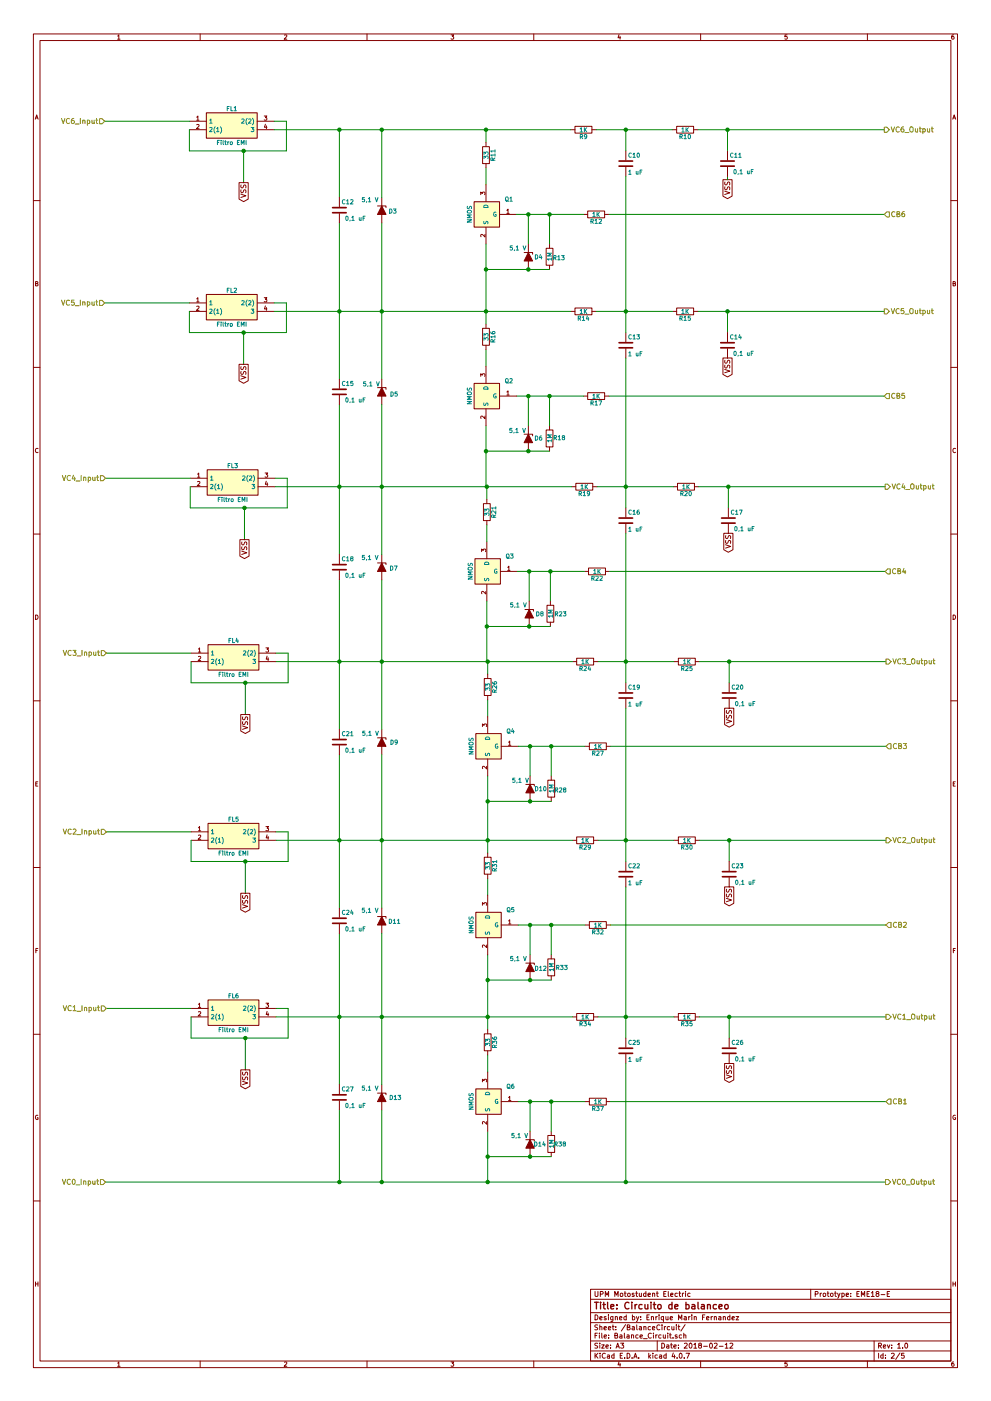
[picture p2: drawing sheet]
<svg xmlns="http://www.w3.org/2000/svg" width="297mm" height="420mm" viewBox="0 0 297 420" stroke-linecap="round" stroke-linejoin="round" font-family="sans-serif">
<g fill="none" stroke="#840000" stroke-width=".3">
<path d="M10 10.2h277v400h-277zM12 12.2h273v396h-273zM35.3 10.8l.3-.3v1.3M35.3 11.8h.7M60 10.2v2M85.2 10.6l.5-.1 .3 .3-.8 1h.8M110 10.2v2M135.2 10.5h.8l-.4 .4 .4 .3-.1 .4h-.7M160 10.2v2M185.5 10.4l-.3 .9h.8M185.9 10.9v.9M210 10.2v2"/>
<path d="M235.9 10.5h-.6v.6l.6-.1 .1 .5-.3 .3-.4-.2M260 10.2v2M285.9 10.5l-.6 .3-.1 .7 .3 .3 .4-.2v-.6l-.4-.1-.3 .3M10.6 35.8l.4-1.3 .4 1.3M10.7 35.4h.6M56.8 36.4h5M56.8 38.9h5M59 35.1l.3-.3v1.3M59 37.4l.4-.1 .3 .4-.8 .9h.8M59 36.1h.7M61.8 33.8h15.3v7.6h-15.3zM77.1 36.4h5.1"/>
<path d="M77.1 38.9h5.1M79.2 34.8h.8l-.4 .5 .3 .1v.5h-.7M79.6 37.3l-.3 .9h.7M79.9 37.7v.9M171.1 38.9h1.2M172.3 37.9h5.1v2h-5.1zM177.4 38.9h1.3M201.5 38.9h1.3M202.8 37.9h5.1v2h-5.1zM207.9 38.9h1.3M285.6 35.8l.4-1.3 .4 1.3M285.7 35.4h.6"/>
<path d="M71.7 54.8h2.7v4.9l-1.4 .8-1.3-.8zM72.2 58.2l1.5 .5-1.5 .5M72.3 56.9v.8a.63 .63 0 0 0 .8-.7l.5 .1v.7M72.3 55.5v.8a.63 .63 0 0 0 .8-.8l.5 .1v.8M101.7 59.2v2.8M114.4 59.2v7.6M144.1 58.4v-.8l.5 .4 .1-.4h.5v.8M144.7 44h2v5.1h-2zM145.7 42.7v1.3M145.7 49.1v1.2M145.7 55.4v5.1M187.6 45.3v2.7"/>
<path d="M187.6 50.1v2.8M216.7 53.9h2.7v4.9l-1.3 .8-1.4-.8zM217.2 57.3l1.5 .5-1.5 .5M217.3 56l.1 .8a.63 .63 0 0 0 .8-.7l.5 .1v.7M217.3 54.6l.1 .8a.63 .63 0 0 0 .8-.7h.5v.8M218.1 45.3v2.7M218.1 50.1v2.8M10 60.2h2M101.7 64.1v2.7M113.2 61.8h2.5v.5M142.1 60.5h7.6v7.6h-7.6zM145.4 70.3v.8l-1-.8-.3 .2 .1 .5"/>
<path d="M145.7 68.1v5.1M149.7 64.3h5.1M151.9 63.1l.4-.4v1.3M151.9 64h.7M157.1 75.7h2.5v.5M158.4 73.2v7.6M163.7 74.5h2v5h-2zM164.7 73.2v1.3M164.7 79.5v1.3M174.9 64.3h1.2M176.1 63.3h5.1v2h-5.1zM181.2 64.3h1.3"/>
<path d="M285 60.2h2M10.7 85.1l.5-.1 .1-.5-.6-.1v1.3h.5l.2-.4-.3-.2M56.8 90.8h5M56.8 93.4h5M59 89.6l.3-.3v1.2M59 91.9l.4-.1 .3 .4-.8 .9h.8M59 90.5h.7M61.8 88.3h15.3v7.6h-15.3zM77.1 90.8h5.1M77.1 93.4h5.1M79.2 89.3h.8l-.4 .5 .3 .1v.5h-.7M79.6 91.7l-.3 1h.7"/>
<path d="M79.9 92.2v.9M144.7 98.5h2v5h-2zM145.7 97.2v1.3M171.1 93.4h1.2M172.3 92.4h5.1v2h-5.1zM177.4 93.4h1.3M187.6 99.7v2.8M201.5 93.4h1.3M202.8 92.4h5.1v2h-5.1zM207.9 93.4h1.3M218.1 99.7v2.8M285.7 85.1l.5-.1 .1-.5-.6-.1v1.3h.5l.2-.4-.3-.2"/>
<path d="M10 110.2h2M71.7 109.3h2.7v4.9l-1.4 .8-1.3-.8zM72.2 112.7l1.5 .5-1.5 .5M72.3 111.4v.8a.63 .63 0 0 0 .8-.7h.5v.8M72.3 109.9v.9a.63 .63 0 0 0 .8-.8l.5 .1v.7M101.7 113.7v2.8M101.7 118.5v2.8M113.2 116.2h2.5v.6M114.4 113.7v7.6M142.1 115h7.6v7.6h-7.6zM144.1 112.9v-.8l.5 .4 .1-.4h.5v.8M145.7 103.5v1.3"/>
<path d="M145.7 109.9v5.1M149.7 118.8h5.1M151.9 117.6l.4-.4v1.3M151.9 118.5h.7M174.9 118.8h1.2M176.1 117.8h5.1v2h-5.1zM181.2 118.8h1.3M187.6 104.6v2.8M216.7 107.4h2.7v4.9l-1.3 .7-1.4-.7zM217.2 110.8l1.5 .5-1.5 .5M217.3 109.5l.1 .8a.63 .63 0 0 0 .8-.7h.5v.8M217.3 108l.1 .9a.63 .63 0 0 0 .8-.8l.5 .1v.7"/>
<path d="M218.1 104.6v2.8M285 110.2h2M11.4 134.6a.58 .58 0 0 0-.8 .5 .58 .58 0 0 0 .8 .5M145.4 124.8v.8l-1-.8-.3 .2 .1 .5M145.7 122.6v5.1M157.1 130.2h2.5v.5M158.4 127.7v7.6M163.7 128.9h2v5.1h-2zM164.7 127.7v1.2M164.7 134v1.3M286.4 134.6a.58 .58 0 0 0-.8 .5 .58 .58 0 0 0 .8 .5M57 143.4h5.1"/>
<path d="M57 146h5.1M59.2 142.2l.4-.3v1.2M59.2 144.5l.5-.1 .2 .3-.8 1h.8M59.2 143.1h.7M62.1 140.9h15.2v7.6h-15.2zM77.3 143.4h5.1M77.3 146h5.1M79.5 141.9h.7l-.4 .4 .4 .1v.6h-.7M79.8 144.3l-.3 .9h.8M80.1 144.8v.9M144.9 151h2v5.1h-2zM145.9 149.8v1.2"/>
<path d="M145.9 156.1v1.3M171.3 146h1.3M172.6 144.9h5.1v2.1h-5.1zM177.7 146h1.2M187.6 152.3v2.8M187.6 157.1v2.8M201.8 146h1.3M203.1 144.9h5.1v2.1h-5.1zM208.2 146h1.2M216.9 159.9h2.8v5l-1.4 .7-1.4-.7zM218.3 152.3v2.8M218.3 157.1v2.8"/>
<path d="M10 160.2h2M71.9 161.8h2.8v5l-1.4 .7-1.4-.7zM72.4 165.3l1.6 .5-1.6 .5M72.5 164l.1 .8a.63 .63 0 0 0 .8-.7h.5v.8M72.5 162.5l.1 .8a.63 .63 0 0 0 .8-.7l.5 .1v.7M101.7 166.3v2.8M101.7 171.1v2.8M113.2 168.8h2.5v.5M114.4 166.3v7.6M142.4 167.6h7.6v7.6h-7.6zM144.3 165.4v-.7l.5 .4 .1-.4h.6v.7M145.6 177.4v.7l-.9-.7-.4 .2 .1 .5"/>
<path d="M145.9 162.5v5.1M145.9 175.2v5.1M150 171.4h5.1M152.2 170.1l.3-.3v1.3M152.2 171.1h.7M175.1 171.4h1.3M176.4 170.3h5.1v2.1h-5.1zM181.5 171.4h1.3M217.5 163.4l1.5 .5-1.5 .5M217.6 162.1v.8a.63 .63 0 0 0 .8-.8l.5 .1v.8M217.6 160.6v.8a.63 .63 0 0 0 .8-.7l.5 .1v.7M285 160.2h2"/>
<path d="M10.7 184.4a.65 .65 0 0 1 .7 .7 .65 .65 0 0 1-.7 .6zM57.3 195.9h5.1M57.3 198.4h5.1M59.5 194.7l.3-.4v1.3M59.5 196.9l.4-.1 .3 .4-.8 .9h.8M59.5 195.6h.7M62.4 193.3h15.2v7.7h-15.2zM77.6 195.9h5.1M77.6 198.4h5.1M79.7 194.3h.8l-.4 .5 .3 .1v.5h-.7M80.1 196.8l-.3 .9h.7M80.4 197.2v.9"/>
<path d="M157.4 182.8h2.5v.5M158.6 180.3v7.6M164 181.5h2v5.1h-2zM165 180.3v1.2M165 186.6v1.3M171.6 198.4h1.2M172.8 197.4h5.1v2h-5.1zM177.9 198.4h1.3M202.1 198.4h1.2M203.3 197.4h5.1v2h-5.1zM208.4 198.4h1.3M285.7 184.4a.65 .65 0 0 1 .7 .7 .65 .65 0 0 1-.7 .6z"/>
<path d="M10 210.2h2M72.2 214.3h2.7v4.9l-1.4 .8-1.3-.8zM72.7 217.7l1.5 .5-1.5 .5M72.8 216.4v.8a.63 .63 0 0 0 .8-.7l.5 .1v.7M72.8 215v.8a.63 .63 0 0 0 .8-.7h.5v.8M101.7 218.7v2.8M114.4 218.7v7.7M144.6 217.9v-.8l.5 .4 .1-.3h.5v.7M145.2 203.5h2v5.1h-2zM146.2 202.2v1.3M146.2 208.6v1.2M146.2 214.9v5.1"/>
<path d="M187.6 204.8v2.8M187.6 209.6v2.8M217.2 212.4h2.7v4.9l-1.3 .8-1.4-.8zM217.7 215.8l1.6 .5-1.6 .5M217.8 214.5l.1 .8a.63 .63 0 0 0 .8-.7l.5 .1v.7M217.8 213.1l.1 .8a.63 .63 0 0 0 .8-.8l.5 .1v.8M218.6 204.8v2.8M218.6 209.6v2.8M285 210.2h2M10.7 235.1h.5M11.3 234.5h-.6v1.3h.6M101.7 223.6v2.8"/>
<path d="M113.2 221.3h2.5v.5M142.6 220h7.6v7.6h-7.6zM145.9 229.8v.8l-.9-.8-.4 .2 .1 .5M146.2 227.6v5.1M150.2 223.8h5.1M152.4 222.6l.4-.4v1.3M152.4 223.5h.7M157.6 235.2h2.5v.6M158.9 232.7v7.6M164.2 234h2v5.1h-2zM165.2 232.7v1.3M165.2 239.1v1.2"/>
<path d="M175.4 223.8h1.3M176.7 222.8h5v2h-5zM181.7 223.8h1.3M285.7 235.1h.5M286.3 234.5h-.6v1.3h.6M57.3 249.5h5.1M57.3 252h5.1M59.5 248.3l.3-.4v1.3M59.5 250.5l.4-.1 .3 .4-.8 .9h.8M59.5 249.2h.7M62.4 246.9h15.2v7.7h-15.2zM77.6 249.5h5.1"/>
<path d="M77.6 252h5.1M79.7 247.9h.8l-.4 .5 .3 .1v.5h-.7M80.1 250.4l-.3 .9h.7M80.4 250.8v.9M145.2 257.1h2v5.1h-2zM146.2 255.8v1.3M171.6 252h1.2M172.8 251h5.1v2h-5.1zM177.9 252h1.3M187.6 258.4v2.8M202.1 252h1.2M203.3 251h5.1v2h-5.1z"/>
<path d="M208.4 252h1.3M218.6 258.4v2.8M10 260.2h2M72.2 267.9h2.7v4.9l-1.4 .8-1.3-.8zM72.7 271.3l1.5 .5-1.5 .5M72.8 270v.8a.63 .63 0 0 0 .8-.7l.5 .1v.7M72.8 268.6v.8a.63 .63 0 0 0 .8-.8l.5 .1v.8M101.7 272.3v2.8M101.7 277.2v2.8M113.2 274.9h2.5v.5M114.4 272.3v7.7M142.6 273.6h7.6v7.6h-7.6z"/>
<path d="M144.6 271.5v-.8l.5 .4 .1-.3h.5v.7M146.2 262.2v1.2M146.2 268.5v5.1M150.2 277.4h5.1M152.4 276.2l.4-.4v1.3M152.4 277.1h.7M175.4 277.4h1.3M176.7 276.4h5v2h-5zM181.7 277.4h1.3M187.6 263.2v2.8M217.2 266h2.7v4.9l-1.3 .8-1.4-.8zM217.7 269.4l1.6 .5-1.6 .5"/>
<path d="M217.8 268.1l.1 .8a.63 .63 0 0 0 .8-.7l.5 .1v.7M217.8 266.7l.1 .8a.63 .63 0 0 0 .8-.8l.5 .1v.8M218.6 263.2v2.8M285 260.2h2M10.7 285.1h.5M11.4 284.4h-.7v1.3M62.4 299.9h15.2v7.6h-15.2zM145.9 283.4v.8l-.9-.8-.4 .2 .1 .5M146.2 281.2v5.1M157.6 288.8h2.5v.5M158.9 286.3v7.6M164.2 287.6h2v5.1h-2z"/>
<path d="M165.2 286.3v1.3M165.2 292.7v1.2M285.7 285.1h.5M286.4 284.4h-.7v1.3M10 310.2h2M57.3 302.4h5.1M57.3 305h5.1M59.5 301.2l.3-.3v1.2M59.5 303.5l.4-.1 .3 .4-.8 .9h.8M59.5 302.1h.7M77.6 302.4h5.1M77.6 305h5.1"/>
<path d="M79.7 300.9h.8l-.4 .4 .3 .1v.6h-.7M80.1 303.3l-.3 .9h.7M80.4 303.8v.9M145.2 310h2v5.1h-2zM146.2 308.8v1.2M146.2 315.1v1.3M171.6 305h1.2M172.8 304h5.1v2h-5.1zM177.9 305h1.3M187.6 311.3v2.8M187.6 316.1v2.8M202.1 305h1.2"/>
<path d="M203.3 304h5.1v2h-5.1zM208.4 305h1.3M217.2 318.9h2.7v5l-1.3 .7-1.4-.7zM217.8 319.6l.1 .8a.63 .63 0 0 0 .8-.7l.5 .1v.7M218.6 311.3v2.8M218.6 316.1v2.8M285 310.2h2M11.4 334.5a.59 .59 0 0 0-.8 .6 .59 .59 0 0 0 .8 .5v-.4h-.2M72.2 320.8h2.7v5l-1.4 .7-1.3-.7zM72.7 324.3l1.5 .5-1.5 .5M72.8 323v.8a.63 .63 0 0 0 .8-.7h.5v.8M72.8 321.5v.8a.63 .63 0 0 0 .8-.7l.5 .1v.7"/>
<path d="M101.7 325.3v2.8M101.7 330.1v2.8M113.2 327.8h2.5v.5M114.4 325.3v7.6M142.6 326.6h7.6v7.6h-7.6zM144.6 324.5v-.8l.5 .4 .1-.4h.5v.8M145.9 336.4v.8l-.9-.8-.4 .2 .1 .5M146.2 321.5v5.1M146.2 334.2v5.1M150.2 330.4h5.1M152.4 329.2l.4-.4v1.3M152.4 330.1h.7"/>
<path d="M158.9 339.3v7.6M165.2 339.3v1.2M175.4 330.4h1.3M176.7 329.4h5v2h-5zM181.7 330.4h1.3M217.7 322.4l1.6 .5-1.6 .5M217.8 321.1l.1 .8a.63 .63 0 0 0 .8-.8l.5 .1v.8M286.4 334.5a.59 .59 0 0 0-.8 .6 .59 .59 0 0 0 .8 .5v-.4h-.2M157.6 341.8h2.5v.5M164.2 340.5h2v5.1h-2zM165.2 345.6v1.3M10 360.2h2"/>
<path d="M285 360.2h2M10.6 384.4v1.3M10.6 385.1h.8M11.4 384.4v1.3M177 386.7h108v21.5h-108zM177 393.7h108M177 389.7h108M177 396.7h108M178.4 387.3v1.2l.2 .3 .6-.3v-1.2M178.4 394.3a.76 .76 0 0 1 .8 .8 .76 .76 0 0 1-.8 .7zM179.1 399.8h-.7v1.5M179.1 397.4l-.7 .1a.64 .64 0 0 0 .7 .8l-.1 .4h-.7"/>
<path d="M179.7 399.8v.2M179.8 398l.6-.1v.9M179.8 395.3l.7-.1-.1-.3-.4-.1-.2 .2 .1 .7h.5M179.8 397.3v1.5M179.9 388.1l.7-.1 .1-.5-.8-.2v1.5M180.4 399.8v1.3l.2 .2M181.1 398.3l.7-.1-.1-.3-.4-.1-.2 .2v.7h.6M181.4 388.8v-1.5l.5 1.1 .5-1.1v1.5M181.7 394.9l-.4-.1-.2 .2 .1 .3 .5 .1v.3h-.6M182.3 398.3l.8-.1-.1-.3-.4-.1-.3 .2 .1 .7h.6M182.4 394.3v.2M182.4 394.8v1"/>
<path d="M183.5 397.8h.6M183.7 397.3v1.3l.4 .2M183.7 394.8v1.4l-.6 .1M183.7 394.9l-.4-.1-.3 .3 .1 .6h.6M184.3 388.8v-1.5l.5 1.1 .5-1.1v1.5M184.4 395l.6-.1 .1 .9M184.4 394.8v1M184.6 398.7v.1M184.6 397.9v.1M185.7 395.3l.7-.1v-.3l-.5-.1-.2 .2 .1 .7h.6M186 388h.6v.7h-.6zM187.1 387.8h.6"/>
<path d="M187.1 399.8v1.3l.3 .2M187.3 387.3v1.3l.4 .2M187.5 397.2l-1.3 2M187.7 394.9l-.4-.1-.3 .3 .1 .6h.6M187.7 394.3v1.5M188 398l.7-.1v-.4l-.7-.2v1.5h.6l.3-.5-.4-.3M188.2 388h.6v.7h-.6zM189.5 397.9h.6v.9M189.6 394.9l.4-.1 .3 .3-.2 .6h-.5M189.6 394.3v1.5M190 387.9l-.3-.1-.2 .2v.3l.5 .1v.3h-.5M190.1 398.2l-.7 .3 .3 .3 .4-.1"/>
<path d="M190.6 387.8h.5M190.8 387.3v1.3l.3 .2M190.8 394.8l.3 1M190.9 397.3v1.3l.2 .2M191.5 394.8l-.7 1.5M191.6 387.8l.1 .9h.6M191.6 397.9h.6l.1 .9M192 395.7v.1M192 394.9v.1M192.3 387.8v1M192.3 398.2l-.7 .3 .2 .3 .5-.1M193 398l.6-.1v.9"/>
<path d="M193 397.8v1M193.6 387.9l-.4-.1-.3 .3 .1 .6h.6M193.6 387.3v1.5M193.9 395h.5M194.2 388.3l.7-.1v-.3l-.4-.1-.3 .2 .1 .7h.6M194.6 394.3h-.7v1.5h.7M195 397.9l-.5-.1-.2 .3v.6h.7M195.2 400a.67 .67 0 0 0-.9 .6 .67 .67 0 0 0 .9 .6M195.2 395l.6-.1 .1 .9M195.2 394.8v1M195.6 398.3l.7-.1-.1-.3-.4-.1-.2 .2v.7h.6M195.6 388l.6-.1v.9"/>
<path d="M195.6 387.8v1M195.9 399.8v.2M196.6 394.8v1M196.7 387.8h.6M197 387.3v1.3l.3 .2M197 394.8l-.4 .3M197.5 394.3v.2M197.5 394.8v1M197.8 397.5a.67 .67 0 0 0-1 .6 .67 .67 0 0 0 1 .6M198.4 397.3v.2M198.4 397.8v1M198.9 394.9l-.4-.1-.3 .3v.6h.7"/>
<path d="M198.9 394.8v1.5M199 388h.5M199.1 397.8v1M199.6 397.8l-.5 .3M199.6 394.8l.1 .9h.5M199.7 387.3h-.7v1.5h.7M200.2 399.8v.2M200.2 394.8v1M200.3 387.3v1.3l.2 .2M200.7 397.9l-.4-.1-.3 .3 .1 .6h.6M200.9 399.8v1.3l.3 .2M200.9 395.3l.7-.1-.1-.3-.4-.1-.2 .2v.7h.6"/>
<path d="M201 388.3l.7-.1v-.3l-.5-.1-.2 .2 .1 .7h.6M201.4 397.8v.9h.6M202 397.8v1M202.7 397.3v.2M202.7 397.8v1M203 387.9l-.4-.1-.3 .3 .1 .6h.6M203.2 397.8h.6M203.4 395.8v-1.5l.5 1.1 .5-1.1v1.5M203.4 397.3v1.3l.4 .2M203.5 387.8h.5M203.7 387.3v1.3l.3 .2M204.5 387.8v1"/>
<path d="M205 399.8v1.5M205 387.8l-.5 .3M205.1 394.9h.6v.9M205.4 397.2l-1.3 2M205.5 387.3v.2M205.5 387.8v1M205.7 395.2l-.7 .3 .2 .3 .5-.1M206.4 394.8v1M206.8 387.9l-.4-.1-.3 .3 .1 .6h.6M206.9 394.8l-.5 .3M207.4 394.3v.2M207.4 394.8v1"/>
<path d="M208.1 395l.6-.1v.9M208.1 394.8v1M210.6 395h.5M211.3 394.3h-.7v1.5M211.8 395.3l.7-.1-.1-.3-.4-.1-.2 .2 .1 .7h.5M213.2 394.8v1M213.6 394.8l-.4 .3M214.1 395l.6-.1v.9M214.1 394.8v1M215.4 394.9h.6l.1 .9M216.1 395.2l-.7 .3 .2 .3 .5-.1M216.8 395l.6-.1v.9"/>
<path d="M216.8 394.8v1M218.8 394.9l-.5-.1-.2 .3v.6h.7M218.8 394.3v1.5M219.4 395.3l.7-.1v-.3l-.5-.1-.2 .2 .1 .7h.6M220.6 394.8h.8l-.8 1h.8M243 386.7v3M244.3 388.1l.8-.1v-.5l-.8-.2v1.5M245.8 387.8v1M246.3 387.8l-.5 .3M246.8 388h.6v.7h-.6zM247.9 387.8h.6M248.1 387.3v1.3l.4 .2"/>
<path d="M249 388h.6v.7h-.6zM250.1 387.8h.6M250.3 387.3v1.3l.4 .2M251.1 387.8l.3 1M251.8 387.8l-.7 1.5M252.3 387.9l.5-.1 .3 .3-.2 .6h-.6M252.3 387.8v1.5M253.6 388.3l.7-.1v-.3l-.5-.1-.2 .2 .1 .7h.6M255 388.7v.1M255 387.9v.1M256.8 388h.6M257.6 387.3h-.8v1.5h.8"/>
<path d="M258.2 388.8v-1.5l.5 1.1 .5-1.1v1.5M259.9 388h.5M260.6 387.3h-.7v1.5h.7M261.2 387.7l.4-.4v1.5M261.2 388.8h.8M262.9 388l-.3-.3 .3-.4 .5 .2v.3a.61 .61 0 0 0-.7 .2 .61 .61 0 0 0 0 .7h.7v-.4l-.2-.3M264.1 388.3h1.1M265.9 388h.5M266.6 387.3h-.7v1.5h.7M285.6 385.1h.8M285.6 384.4v1.3M286.4 384.4v1.3"/>
<path d="M35.3 408.8l.3-.4v1.3M35.3 409.7h.7M60 408.2v2M85.2 408.6l.5-.2 .3 .4-.8 .9h.8M110 408.2v2M135.2 408.4h.8l-.4 .5 .4 .3-.1 .4h-.7M160 408.2v2M177 405.1h108M177 402.1h108M178.4 405.8v1.5M178.4 400.5h.5M178.6 406.5l.6 .8"/>
<path d="M179.1 402.9l-.7 .1a.64 .64 0 0 0 .7 .7l-.1 .5h-.7M179.2 405.8l-.8 .9M179.7 400.3v1M179.8 402.8v.2M179.8 403.3v1M179.9 405.8v.2M179.9 406.3v1M180.3 403.3h.8l-.8 1h.8M181.1 400.8l.7-.1-.1-.3-.4-.1-.2 .2 .1 .7h.5M181.4 406a.67 .67 0 0 0-.9 .6 .67 .67 0 0 0 .9 .6M181.6 403.8l.7-.1v-.3l-.4-.1-.3 .2 .1 .7h.6M182.1 406.4h.6v.9"/>
<path d="M182.4 401.2v.1M182.4 400.4v.1M182.7 406.7l-.7 .3 .2 .3h.5M183 404.2v.1M183 403.4v.1M184 406.4l-.4-.1-.3 .3 .1 .6 .6 .1M184 405.8v1.5M184.3 400.5l.7-.1v-.4l-.7-.2v1.5h.6l.3-.5-.4-.3M184.7 404.3l.4-1.5 .5 1.5M184.8 403.9h.7M185.5 408.4l-.3 .9h.8M185.8 400.4h.6v.9"/>
<path d="M185.9 408.9v.8M185.9 406.5h.5M186 402.8h.9l-.5 .6 .5 .1v.7h-.9M186.4 400.7l-.7 .3 .3 .3 .4-.1M186.6 405.8h-.7v1.5h.7M187.2 407.2v.1M187.9 400.4h.6l.1 .9M188 405.8a.76 .76 0 0 1 .8 .8 .76 .76 0 0 1-.8 .7zM188.6 400.7l-.7 .3 .2 .3 .5-.1M189.3 400.4h.6v.9M189.3 400.3v1M189.5 407.2v.1"/>
<path d="M190 407.3l.4-1.5 .6 1.5M190.1 406.9h.7M191.3 400.4l-.5-.1-.2 .3v.6h.7M191.5 407.2v.1M191.8 400.8l.8-.1-.1-.3-.4-.1-.3 .2 .1 .7h.6M192.9 401.5h1.1M194.5 405.8v1.5M194.6 406.8l.4 .5M195 406.3l-.5 .6M195.7 405.8v.2M195.7 406.3v1M195.9 400.3v1"/>
<path d="M196.6 400.3v1M197 400.3l-.4 .3M197 402.1v3M197 406.4l-.4-.1-.3 .3 .1 .6 .6 .1M197.7 406.4h.6v.9M198.1 400.4l-.4-.1-.3 .3 .1 .6h.6M198.3 406.7l-.7 .3 .2 .3h.5M198.3 402.8a.76 .76 0 0 1 .9 .8 .76 .76 0 0 1-.9 .7zM198.8 400.3l.1 .9h.5M199.4 400.3v1M199.7 406.4l-.5-.1-.2 .3v.6l.7 .1M199.7 405.8v1.5"/>
<path d="M199.8 403.4h.6l.1 .9M200.2 400.3v1M200.5 403.7l-.7 .3 .2 .3 .5-.1M200.7 400.3h.5M201 403.3h.5M201.2 402.8v1.3l.3 .2M201.7 401.2v.1M201.8 405.8l-.4 1h1M202 403.8l.7-.1-.1-.3-.4-.1-.2 .2 .1 .7h.5M202.2 406.3v1M202.9 407.2v.1M202.9 400.4l-.3-.1-.2 .2v.3l.5 .1v.3h-.5"/>
<path d="M203.4 404.2v.1M203.4 403.4v.1M203.7 406l.2-.2a.72 .72 0 0 1 .6 .8 .72 .72 0 0 1-.7 .7l-.2-.5zM204.3 400.4l-.4-.1-.3 .3 .1 .6h.6M205 400.4h.5l.1 .9M205.1 407.2v.1M205.1 403l.6-.2 .3 .4-.9 1.1h.9M205.6 405.8h1.1l-.7 1.5M206.7 403l.2-.2a.72 .72 0 0 1 .6 .8 .72 .72 0 0 1-.7 .6l-.2-.5zM208 403.2l.4-.4v1.5M208 404.3h.8M209.7 403.4l-.3-.2 .3-.4 .5 .2v.3a.61 .61 0 0 0-.6 .2 .61 .61 0 0 0-.1 .7h.7l.1-.5-.3-.3"/>
<path d="M210 408.2v2M210.9 403.7h1.1M212.8 403l.2-.2a.72 .72 0 0 1 .6 .8 .72 .72 0 0 1-.7 .6l-.2-.5zM214.1 403l.6-.2 .3 .4-1 1.1h1M215.6 403.7h1.1M217.4 403.2l.4-.4v1.5M217.4 404.3h.8M218.8 403l.6-.2 .3 .4-1 1.1h1M235.9 408.4h-.6v.7l.6-.1 .1 .5-.3 .2-.4-.1M260 408.2v2M262 402.1v6.1M263.3 403.6l.8-.1v-.5l-.8-.2v1.5"/>
<path d="M263.3 405.8v1.5M263.7 403.6l.5 .7M264.7 406.4l-.4-.1-.3 .3 .1 .6 .6 .1M264.7 405.8v1.5M264.8 403.8l.7-.1-.1-.3-.4-.1-.2 .2v.7h.6M265.4 407.2v.1M265.4 406.4v.1M266 403.3l.3 1 .4-1M267.2 406l.6-.2 .2 .5-.9 1h.9M267.3 404.2v.1M267.3 403.4v.1M269.1 403.2l.4-.4v1.5"/>
<path d="M269.1 404.3h.8M269.7 405.8l-1.2 1.9M270.6 404.2v.1M271 405.8h-.7l-.1 .7h.7l.1 .7h-.8M271.3 403l.3-.2a.72 .72 0 0 1 .5 .8 .72 .72 0 0 1-.7 .6l-.2-.5zM285.9 408.4l-.6 .4-.1 .7 .3 .2 .4-.1v-.6l-.4-.1-.3 .3"/>
</g>
<g fill="none" stroke="#840000" stroke-width=".41">
<path d="M178.2 390.5h1.1M178.8 390.5v2M180 390.5v.2M180 391.2v1.3M180.7 391.2h.8M181 390.5v1.8l.5 .2M182.1 390.5v1.8l.3 .2M183.1 391.9l.9-.2-.1-.4-.6-.1-.2 .3 .1 .9h.7M184.9 392.4v.1M184.9 391.3v.2M188.5 390.7a.95 .95 0 0 0-1.3 .7 .95 .95 0 0 0 .9 1.1l.4-.1M189.4 390.5v.2"/>
<path d="M189.4 391.2v1.3M190.3 391.2v1.3M190.9 391.2l-.4 .1-.2 .3M192.5 391.3l-.6-.1-.4 .4 .1 .8 .3 .1 .6-.1M193.3 391.2l.1 1.2h.8M194.2 391.2v1.3M195.1 390.5v.2M195.1 391.2v1.3M195.8 391.2h.8M196.1 390.5v1.8l.5 .2M197.2 391.4l.3-.2 .6 .2v1l-.3 .1-.6-.1zM201.4 391.3l-.6-.1-.3 .4 .1 .8 .2 .1 .6-.1"/>
<path d="M201.4 390.5v2M202.3 391.9l.9-.2-.1-.4-.6-.1-.2 .3 .1 .9h.7M205.6 391.3l.6-.1 .4 .4-.1 .8-.3 .1-.6-.1M205.6 390.5v2M207.4 391.3h.8l.1 1.2M208.3 391.7l-.7 .1-.3 .3 .3 .4 .7-.1M209.2 390.5v1.8l.3 .2M210.3 391.3h.7l.1 1.2M211.1 391.7l-.7 .1-.2 .3 .2 .4 .7-.1M212.1 391.4l.7-.1 .1 1.2M212.1 391.2v1.3M214.7 391.3l-.6-.1-.3 .4 .1 .8 .2 .1 .6-.1"/>
<path d="M215.5 391.9l1-.2-.1-.4-.6-.1-.3 .3 .1 .9h.8M217.3 391.4l.3-.2 .6 .2v1l-.3 .1-.6-.1z"/>
</g>
<g fill="#ffffc2" stroke="#ffffc2" stroke-width=".3">
<path d="M62.1 140.9h15.2v7.6h-15.2z"/>
<path d="M61.8 88.3h15.3v7.6h-15.3z"/>
<path d="M61.8 33.8h15.3v7.6h-15.3z"/>
<path d="M62.4 193.3h15.2v7.7h-15.2z"/>
<path d="M62.4 246.9h15.2v7.7h-15.2z"/>
<path d="M62.4 299.9h15.2v7.6h-15.2z"/>
<path d="M142.1 60.5h7.6v7.6h-7.6z"/>
<path d="M142.1 115h7.6v7.6h-7.6z"/>
<path d="M142.4 167.6h7.6v7.6h-7.6z"/>
<path d="M142.6 220h7.6v7.6h-7.6z"/>
<path d="M142.6 273.6h7.6v7.6h-7.6z"/>
<path d="M142.6 326.6h7.6v7.6h-7.6z"/>
</g>
<g fill="none" stroke="#008484" stroke-width=".3">
<path d="M62.9 36l.3-.3v1.2M62.9 38.3l.4-.1 .3 .4-.8 .9h.8M62.9 36.9h.7M64.5 38a1.51 1.51 0 0 0 0 2M64.9 38.6l.4-.4v1.3M64.9 39.5h.7M66.1 38v.1a1.54 1.54 0 0 1 0 1.9M68.1 32.5h.5M68.7 31.9h-.6v1.3M69.2 31.9v1.3h.6M70.2 32.3l.3-.4v1.3M70.2 33.2h.7"/>
<path d="M72.5 35.8l.4-.1 .3 .3-.8 .9h.8M74.1 35.5a1.51 1.51 0 0 0 0 1.9M74.5 35.8l.5-.1 .2 .3-.8 .9h.8M75.3 38.2h.8l-.5 .5 .4 .1v.6h-.7M75.7 35.5v.1a1.54 1.54 0 0 1 0 1.8M173.9 38.7l.3-.4v1.3M173.9 39.6h.7M175.2 38.3v1.3M175.3 38.8l.6 .8M175.9 38.3l-.7 .7M204.4 38.7l.3-.4v1.3M204.4 39.6h.7"/>
<path d="M205.6 38.3v1.3M205.8 38.8l.5 .8M206.3 38.3l-.7 .7M65.2 42.7h.4M65.8 42.1h-.6v1.3M66.3 42.1v.1M66.3 42.5v.9M66.9 42.1l.2 1.3M67.4 42.5h.4M67.5 42.1v1.1l.3 .2M68.3 42.5v.9M68.6 42.5l-.3 .3"/>
<path d="M69.1 42.6h.5l-.1 .7-.4-.1zM71.2 42.7h.4M71.8 42.1h-.6v1.3h.6M72.3 43.4v-1.3l.4 .9 .5-.9v1.3M73.8 42.1v1.3M103.4 60a.56 .56 0 0 0-.8 .5 .56 .56 0 0 0 .8 .5M105.1 60l.5-.1 .2 .3-.8 1h.8M109.2 59.2h-.6v.6h.6v.6h-.6M110.4 59.6l.4-.4v1.3M112.5 59.2l.4 1.3 .4-1.3M145.1 47.6v-.8l.4 .4 .1-.4h.6v.8M145.1 46.3v-.7l.4 .4 .1-.4h.6v.7"/>
<path d="M147.8 48.1l-.1-.6-.5-.1-.1 .7h1.3M148.4 46.5h-1.3l.3 .4M148.4 45.3h-1.3l.3 .3M148.4 47.4l-.6 .4M148.4 44.9v.7M148.4 46.1v.8M151.6 59.2l.2-.1 .5 .1v.7l-.3 .4-.4-.2zM152.8 59.4l.4-.3v1.2M173.9 41l.6-.1 .1-.5-.7-.1v1.3M174.2 41l.5 .6M175.9 40.9l-.3 .2-.3-.1-.1-.6 .4-.1 .3 .3-.1 .7-.5 .3M188.5 51.4l.3-.4v1.3"/>
<path d="M188.5 52.3h.7M189.2 46a.56 .56 0 0 0-.7 .5 .56 .56 0 0 0 .7 .6M189.7 46.3l.4-.4v1.3M189.7 47.2h.7M190.7 51.4l.1 .8 .4-.1M191.1 46l.1-.1a.61 .61 0 0 1 .5 .7 .61 .61 0 0 1-.6 .5zM191.2 51.4v.9M191.8 51.6h.5M192.5 51h-.7v1.3M203.8 41l.6-.1 .1-.5-.7-.1v1.3M204.1 41l.4 .6M205 40.7l.4-.4v1.3"/>
<path d="M205 41.6h.7M206.3 40.4l.2-.1a.61 .61 0 0 1 .5 .7 .61 .61 0 0 1-.6 .5zM219.7 46a.56 .56 0 0 0-.8 .5 .56 .56 0 0 0 .8 .6M220.1 51l.1-.1a.61 .61 0 0 1 .5 .6 .61 .61 0 0 1-.6 .6zM220.2 46.3l.4-.4v1.3M220.2 47.2h.7M221.3 52.1l-.1 .2M221.4 46.3l.4-.4v1.3M221.4 47.2h.7M221.8 51.2l.3-.3v1.2M221.8 52.1h.7M224 51.3l.1 .8 .5-.1"/>
<path d="M224.6 51.3v.8M225.2 51.5h.4M225.8 50.9h-.6v1.2M103.7 64.9l.2-.1a.61 .61 0 0 1 .5 .7 .61 .61 0 0 1-.6 .5zM103.9 60.2l.3-.3v1.3M103.9 61.2h.7M105 66l-.1 .3M105.5 65.2l.3-.4v1.3M105.5 66.1h.7M107.7 65.2v.8h.5M108.2 65.2v.9M108.8 65.4h.5"/>
<path d="M109.4 64.8h-.6v1.3M109.9 60.4l-.1 .3M110.4 60.5h.7M116.8 62.7a.64 .64 0 0 1 .7 .6 .64 .64 0 0 1-.7 .6zM117.9 62.7h.8l-.4 .5 .4 .1v.5h-.8M140.1 65.9h1.2l-1.2 .7h1.2M140.1 63.2l.8-.1 .3 .1 .1 .4-.4 .3-.7-.1zM140.1 61.9v.6h.4a.54 .54 0 0 1 .7-.6v.7M141.3 64.5h-1.2l.8 .4-.8 .4h1.2M145 66.4v.6h.5a.54 .54 0 0 1 .6-.6l.1 .7M145 61.7a.69 .69 0 0 1 .8-.2 .69 .69 0 0 1 .5 .7h-1.3zM148.7 63.7a.57 .57 0 0 0-.8 .6 .57 .57 0 0 0 .8 .5v-.5h-.2"/>
<path d="M151.7 60l.7 .4M152.8 60.3h.7M153.6 73.7h-.6l-.1 .6h.7v.6h-.7M154.2 74.9l-.1 .3M154.7 74.1l.4-.4v1.3M154.7 75h.7M156.8 73.7l.4 1.3 .4-1.3M160.5 76.4a.64 .64 0 0 1 .7 .6 .64 .64 0 0 1-.7 .7zM162 76.3l-.3 .9h.8M162.3 76.8v.9M165.4 77.7h-1.3l.4 .3M165.4 75.9h-1.3l.9 .4-.9 .5h1.3"/>
<path d="M165.4 77.3v.7M166 77.3l.6-.1v-.4l-.6-.2v1.3M166.3 77.3l.4 .6M167.2 77l.3-.4v1.3M167.2 77.9h.7M168.3 76.6h.8l-.4 .5 .4 .1v.6h-.8M177.1 66.4l.6-.1 .1-.5-.7-.1v1.3M177.4 66.4l.5 .6M177.7 64.1l.4-.4v1.3M177.7 65h.7M178.4 66.1l.3-.4v1.3M178.4 67h.7"/>
<path d="M179 63.7v1.3M179.1 64.2l.6 .8M179.6 65.8l.5-.1 .2 .4-.8 .9h.8M179.7 63.7l-.7 .7M62.9 90.5l.3-.3v1.2M62.9 92.8l.4-.1 .3 .4-.8 .9h.8M62.9 91.4h.7M64.5 92.5a1.51 1.51 0 0 0 0 2M64.9 93.1l.4-.4v1.3M64.9 94h.7M65.2 97.2h.4M65.8 96.6h-.6v1.3"/>
<path d="M66.1 92.5v.1a1.54 1.54 0 0 1 0 1.9M66.3 96.6v.1M66.3 97v.9M66.9 96.6l.2 1.3M67.4 97h.4M67.5 96.6v1.1l.3 .2M68.1 87h.5M68.3 97v.9M68.6 97l-.3 .2M68.7 86.4h-.6v1.3M69.1 97.1h.5l-.1 .7-.4-.1zM69.2 86.4v1.3h.6"/>
<path d="M70.2 86.5l.5-.1 .2 .4-.8 .9h.8M71.2 97.2h.4M71.8 96.6h-.6v1.3h.6M72.3 97.9v-1.3l.4 .9 .5-.9v1.3M72.5 90.3l.4-.1 .3 .3-.8 .9h.8M73.8 96.6v1.3M74.1 90a1.51 1.51 0 0 0 0 1.9M74.5 90.3l.5-.1 .2 .3-.8 .9h.8M75.3 92.7h.8l-.5 .5 .4 .1v.5h-.7M75.7 90a1.54 1.54 0 0 1 0 1.9M147.1 99.5l.3 .6h.7l.3-.2-.2-.4h-.6v.4l.2 .2M173.3 95.5l.6-.1 .1-.5-.7-.1v1.3"/>
<path d="M173.6 95.5l.4 .6M173.9 93.1l.3-.3v1.2M173.9 94h.7M174.5 95.2l.4-.4v1.3M174.5 96.1h.8M175.2 92.8v1.2M175.3 93.3l.6 .7M175.9 92.8l-.7 .7M176 94.7l-.2 .9h.7M176.4 95.2v.9M203.8 95.5l.6-.1 .1-.5-.7-.1v1.3M204.1 95.5l.4 .6"/>
<path d="M204.4 93.1l.3-.3v1.2M204.4 94h.7M205 95.2l.4-.4v1.3M205 96.1h.7M205.6 92.8v1.2M205.8 93.3l.5 .7M206.3 92.8l-.7 .7M206.9 94.8h-.6l-.1 .6h.7v.6h-.7M103.4 114.5a.56 .56 0 0 0-.8 .5 .56 .56 0 0 0 .8 .5M103.7 119.4l.2-.1a.61 .61 0 0 1 .5 .7 .61 .61 0 0 1-.6 .5zM103.9 114.7l.3-.3v1.2M103.9 115.6h.7"/>
<path d="M105.5 119.7l.3-.4v1.3M105.8 114.4h-.6l-.1 .6h.7v.5h-.7M107.7 119.7v.8h.5M108.2 119.7v.9M108.8 119.9h.5M109.4 119.3h-.6v1.3M109.6 114.5h-.6v.6h.6v.5h-.6M110.3 115.7l-.1 .2M110.8 114.9l.4-.4v1.3M110.8 115.8h.7M112.9 114.5l.4 1.3 .4-1.3M117.2 117.5a.64 .64 0 0 1 .7 .7 .64 .64 0 0 1-.7 .6z"/>
<path d="M119 117.5h-.6v.6h.6v.6h-.6M140.1 117.7l.8-.2 .3 .2 .1 .4-.4 .3-.7-.1zM140.1 116.3v.7h.4a.54 .54 0 0 1 .7-.6v.7M141.3 118.9h-1.2l.8 .4-.8 .5h1.2M145 116.2a.69 .69 0 0 1 .8-.2 .69 .69 0 0 1 .5 .7h-1.3zM145.1 102v-.7l.4 .4 .1-.4h.6v.7M145.1 100.8v-.8l.4 .5 .1-.4h.6v.7M147.8 102.6l-.1-.7h-.5l-.1 .7h1.3M148.4 101h-1.3l.3 .3M148.4 100.6v.7M148.4 101.8l-.6 .5M148.7 118.2a.57 .57 0 0 0-.8 .5 .57 .57 0 0 0 .8 .5v-.4h-.2"/>
<path d="M151.6 113.7l.2-.1 .5 .1v.7l-.3 .4-.4-.2zM151.7 114.5l.7 .4M152.8 113.7l.5-.1 .2 .3-.7 .9h.7M177.7 118.5l.4-.3v1.2M177.7 119.4h.7M179 118.2v1.2M179.1 118.7l.6 .7M179.7 118.2l-.7 .7M188.5 105.8l.3-.3v1.2M188.5 106.7h.7M189.2 100.5a.56 .56 0 0 0-.7 .5 .56 .56 0 0 0 .7 .5M189.7 100.8l.4-.4v1.3"/>
<path d="M189.7 101.7h.7M190.7 105.9l.1 .8 .4-.1M190.9 100.4h.8l-.5 .5 .4 .1v.5h-.7M191.2 105.9v.8M191.8 106.1h.5M192.5 105.5h-.7v1.2M219.7 100.5a.56 .56 0 0 0-.8 .5 .56 .56 0 0 0 .8 .5M220.1 105.5l.1-.1a.61 .61 0 0 1 .5 .6 .61 .61 0 0 1-.6 .5zM220.2 100.8l.4-.4v1.3M220.2 101.7h.7M221.3 106.5l-.1 .3M221.7 100.3l-.3 .9h.8"/>
<path d="M221.8 105.7l.3-.3v1.2M221.8 106.6h.7M222 100.8v.9M224 105.8l.1 .7h.5M224.6 105.8v.8M225.2 105.9h.4M225.8 105.4h-.6v1.2M68.4 139.6h.4M69 139h-.6v1.3M69.5 139v1.3h.6M70.4 139h.7l-.4 .5 .4 .1v.5h-.7M105 120.5l-.1 .3"/>
<path d="M105.5 120.6h.7M140.1 120.4h1.2l-1.2 .7h1.2M145 120.9v.6h.5a.54 .54 0 0 1 .6-.6l.1 .7M153.4 128.5h-.6v.5h.6v.6h-.6M154.1 129.7l-.1 .2M154.6 128.8l.4-.3v1.2M154.6 129.7h.7M156.7 128.5l.4 1.2 .4-1.2M160.5 130.8a.64 .64 0 0 1 .7 .6 .64 .64 0 0 1-.7 .6zM162.3 130.8l-.6 .3v.7l.2 .2 .5-.1-.1-.6-.4-.1-.2 .3M165.4 132.2h-1.3l.4 .3M165.4 130.4h-1.3l.9 .4-.9 .5h1.3"/>
<path d="M165.4 131.8v.7M166.1 131.3l.6-.1 .1-.5-.7-.1v1.3M166.4 131.3l.4 .6M167.3 131l.4-.4v1.3M167.3 131.9h.7M168.8 131.2l-.3-.3 .3-.3 .4 .1v.3a.52 .52 0 0 0-.6 .2 .52 .52 0 0 0 0 .6h.6l-.2-.6M177.1 120.9l.6-.1 .1-.5-.7-.1v1.3M177.4 120.9l.5 .6M178.4 120.6l.3-.4v1.3M178.4 121.5h.7M179.5 120.2h.8l-.5 1.3M63.1 143.1l.4-.4v1.3"/>
<path d="M63.1 145.4l.5-.1 .2 .3-.8 .9h.8M63.1 144h.7M64.7 145.1a1.51 1.51 0 0 0 0 1.9M65.2 145.6l.3-.3v1.2M65.2 146.5h.7M65.4 149.7h.5M66 149.2h-.6v1.2M66.3 145.1l.1 .1a1.54 1.54 0 0 1-.1 1.8M66.5 149.2v.1M66.5 149.6v.8M67.1 149.2l.2 1.2M67.6 149.6h.5"/>
<path d="M67.8 149.2v1l.3 .2M68.5 149.6v.8M68.9 149.6l-.4 .2M69.4 149.6h.3l.2 .2-.2 .6-.4-.2zM71.4 149.7h.5M72 149.2h-.6v1.2h.6M72.6 150.4v-1.2l.4 .9 .4-.9v1.2M72.7 142.8l.5-.1 .2 .4-.8 .9h.8M74 149.2v1.2M74.3 142.5a1.51 1.51 0 0 0 0 2M74.8 142.8l.5-.1 .2 .4-.8 .9h.8M75.5 145.3h.8l-.4 .5 .4 .1v.5h-.8"/>
<path d="M75.9 142.5l.1 .1a1.54 1.54 0 0 1-.1 1.9M145.3 154.6v-.8l.5 .5 .1-.4h.6v.7M145.3 153.4v-.8l.5 .5 .1-.4h.6v.7M148 155.1l-.1-.6h-.5l-.1 .6h1.3M148.6 153.2v.8l-.9-.8-.4 .2 .1 .5M148.6 152.3h-1.3l.4 .4M148.6 154.4l-.6 .4M148.6 152v.7M173.6 148h.6v-.5l-.6-.1v1.3M173.9 148l.4 .7M174.1 145.7l.4-.3v1.2M174.1 146.6h.8"/>
<path d="M174.8 147.7l.4-.3v1.3M174.8 148.7h.7M175.4 145.4v1.2M175.6 145.9l.5 .7M176.1 145.4l-.7 .7M176.7 147.9l-.2 .3-.4-.1v-.6l.4-.1 .2 .2v.8l-.6 .3M188.5 158.4l.3-.3v1.2M188.5 159.3h.7M189.2 153.1a.56 .56 0 0 0-.7 .5 .56 .56 0 0 0 .7 .5M189.7 153.3l.4-.3v1.2M189.7 154.2h.7M190.7 158.5l.1 .7h.4"/>
<path d="M191.2 158.5v.8M191.5 153l-.5 .3v.7l.2 .2 .4-.1-.1-.6h-.3l-.2 .2M191.8 158.6h.5M192.5 158.1h-.7v1.2M204.1 148h.6v-.5l-.6-.1v1.3M204.4 148l.4 .7M204.6 145.7l.4-.3v1.2M204.6 146.6h.7M205.3 147.5l.5-.1 .2 .3-.8 1h.8M205.9 145.4v1.2M206.1 145.9l.5 .7M206.6 147.5l.2-.1a.61 .61 0 0 1 .4 .6 .61 .61 0 0 1-.5 .6z"/>
<path d="M206.6 145.4l-.7 .7M220 153.1a.56 .56 0 0 0-.8 .5 .56 .56 0 0 0 .8 .5M220.3 158l.2-.1a.61 .61 0 0 1 .5 .7 .61 .61 0 0 1-.6 .5zM220.5 153.3l.3-.3v1.2M220.5 154.2h.7M221.5 159.1l-.1 .3M221.6 153h.9l-.6 1.2M222 158.3l.4-.4v1.3M222 159.2h.8M224.3 158.3v.8h.5M224.8 158.3v.9M225.4 158.5h.5"/>
<path d="M226 157.9h-.6v1.3M103.4 167a.56 .56 0 0 0-.8 .6 .56 .56 0 0 0 .8 .5M103.7 172l.2-.1a.61 .61 0 0 1 .5 .6 .61 .61 0 0 1-.6 .6zM103.9 167.3l.3-.4v1.3M103.9 168.2h.7M105 173.1l-.1 .2M105.3 167.5l-.2-.2 .2-.4 .5 .1v.4a.52 .52 0 0 0-.6 .1 .52 .52 0 0 0 0 .6h.6l-.2-.6M105.5 172.3l.3-.4v1.3M105.5 173.2h.7M107.7 172.3v.8l.5-.1M108.2 172.3v.9M108.8 172.5h.5"/>
<path d="M109.2 166.6h-.6v.5h.6v.6h-.6M109.4 171.9h-.6v1.3M109.9 167.8l-.1 .2M110.4 166.9l.4-.3v1.2M110.4 167.8h.7M112.5 166.6l.4 1.2 .4-1.2M117 169.7a.64 .64 0 0 1 .8 .7 .64 .64 0 0 1-.8 .6zM118.2 169.7h.8l-.5 1.3M140.3 173h1.3l-1.3 .7h1.3M140.4 170.3l.7-.2 .4 .2 .1 .4-.5 .3-.6-.1zM140.4 168.9v.6l.4 .1a.54 .54 0 0 1 .7-.6v.6M141.6 171.5h-1.3l.9 .4-.9 .5h1.3"/>
<path d="M145.3 173.4v.7h.4a.54 .54 0 0 1 .7-.6v.7M145.3 168.8a.69 .69 0 0 1 .8-.2 .69 .69 0 0 1 .4 .7h-1.3zM148.9 170.7a.57 .57 0 0 0-.7 .6 .57 .57 0 0 0 .8 .5v-.4h-.3M151.8 166.3l.2-.2 .5 .2 .1 .7-.3 .4-.5-.2zM152 167.1l.7 .4M153 166.1h.8l-.4 .5 .3 .1v.6h-.7M177.4 173.4h.6l.1-.5-.7-.1v1.3M177.7 173.4l.4 .7M178 171.1l.3-.3v1.2M178 172h.7M178.6 172.9l.5-.1 .2 .3-.8 1h.8M179.2 170.8v1.2"/>
<path d="M179.4 171.3l.5 .7M179.8 172.9l.5-.1 .2 .3-.7 1h.7M179.9 170.8l-.7 .7M63.4 195.5l.3-.3v1.3M63.4 197.8l.5-.1 .2 .4-.8 .9h.8M63.4 196.5h.7M65 197.5a1.51 1.51 0 0 0 0 2M65.4 198.1l.4-.4v1.3M65.4 199h.7M66.6 197.5v.1a1.54 1.54 0 0 1 0 1.9M68.6 192h.5M69.2 191.5h-.6v1.2"/>
<path d="M69.7 191.5v1.2h.6M71 191.4l-.3 .9h.8M71.3 191.9v.8M73 195.3l.5-.1 .2 .3-.8 1h.8M74.6 195a1.51 1.51 0 0 0 0 1.9M75 195.3l.5-.1 .2 .3-.7 1h.7M75.8 197.7h.8l-.5 .5 .4 .1v.6h-.7M76.2 195l.1 .1a1.54 1.54 0 0 1-.1 1.8M153.7 180.8h-.6l-.1 .6h.7v.5h-.7M154.4 182l-.1 .2M154.9 181.1l.3-.3v1.3M154.9 182.1h.7"/>
<path d="M156.9 180.8l.4 1.3 .5-1.3M160.9 183.5a.64 .64 0 0 1 .7 .6 .64 .64 0 0 1-.7 .6zM162.3 184l-.2-.2 .2-.3 .4 .1v.3a.52 .52 0 0 0-.5 .1 .52 .52 0 0 0-.1 .6h.6l-.1-.6M165.6 184.8h-1.2l.3 .3M165.6 183h-1.2l.9 .4-.9 .4h1.2M165.6 184.4v.7M166.5 184.1l.6-.1v-.4l-.6-.1v1.2M166.8 184.1l.4 .6M167.7 183.6l.5-.1 .2 .3-.8 .9h.8M168.8 183.5h.8l-.4 .4 .4 .1v.6h-.8M174.4 198.2l.4-.4v1.3M174.4 199.1h.7"/>
<path d="M175.1 199.9l.4-.1 .3 .4-.8 .9h.8M175.7 197.8v1.3M175.8 198.3l.6 .8M176.4 197.8l-.7 .7M176.6 199.8l-.3 .9h.7M204.9 198.2l.3-.4v1.3M204.9 199.1h.7M205.5 199.9l.5-.1 .2 .4-.7 .9h.7M206.1 197.8v1.3M206.3 198.3l.6 .8M206.9 197.8l-.8 .7M207.4 199.8h-.6v.6h.6v.6h-.6"/>
<path d="M65.7 202.2h.4M66.3 201.6h-.6v1.3M66.8 201.6v.1M66.8 202v.9M67.4 201.6l.2 1.3M67.9 202h.5M68 201.6v1.1l.4 .2M68.8 202v.9M69.1 202l-.3 .3M69.6 202.2l.3-.2 .3 .3-.3 .6-.3-.1zM71.7 202.2h.4M72.3 201.6h-.6v1.3h.6"/>
<path d="M72.8 202.9v-1.3l.5 .9 .4-.9v1.3M74.3 201.6v1.3M103.4 219.5a.56 .56 0 0 0-.8 .5 .56 .56 0 0 0 .8 .5M103.9 219.5l.5-.1 .2 .4-.8 .9h.8M105.1 219.8l.4-.4v1.3M109.4 219.3h-.6l-.1 .6h.7v.5h-.7M110.5 219.6l.4-.3v1.2M112.6 219.3l.4 1.2 .4-1.2M145.6 207.1v-.8l.4 .4 .2-.4h.5v.8M145.6 205.9v-.8l.4 .4 .2-.4h.5v.8M147.6 204.6l.3 .5h.7l.3-.2-.2-.4-.6 .1v.3l.2 .2M148.3 207.6l-.1-.6-.5-.1-.1 .7h1.3"/>
<path d="M148.9 205.7v.7l-.9-.7-.4 .2 .1 .5M148.9 206.9l-.6 .4M152.1 218.8l.2-.2 .5 .2 .1 .6-.3 .5-.5-.2zM152.2 219.5l.7 .5M153.6 218.5l-.3 .9h.8M153.9 219v.9M173.8 200.5l.6-.1 .1-.5-.7-.1v1.3M174.1 200.5l.4 .6M176.9 200.2v.9M188.5 210.9l.3-.4v1.3M188.5 211.8h.7M189.2 205.5a.56 .56 0 0 0-.7 .5 .56 .56 0 0 0 .7 .6"/>
<path d="M189.7 205.8l.4-.4v1.3M189.7 206.7h.7M190.7 210.9l.1 .8 .4-.1M191.2 210.9v.9M191.7 206l-.3 .2-.3-.1-.1-.6 .4-.1 .3 .3-.1 .7-.5 .3M191.8 211.1h.5M192.5 210.5h-.7v1.3M204.3 200.5l.6-.1 .1-.5-.7-.1v1.3M204.6 200.5l.4 .6M220.2 205.5a.56 .56 0 0 0-.8 .5 .56 .56 0 0 0 .8 .6M220.6 210.5l.2-.1a.61 .61 0 0 1 .4 .6 .61 .61 0 0 1-.6 .6zM220.7 205.5l.5-.1 .2 .4-.8 .9h.8"/>
<path d="M221.8 211.6l-.1 .2M222 205.5l.2-.1a.61 .61 0 0 1 .5 .7 .61 .61 0 0 1-.6 .5zM222.3 210.7l.4-.3v1.2M222.3 211.6h.7M224.5 210.8l.1 .8 .5-.1M225.1 210.8v.8M225.7 211h.4M226.3 210.4h-.6v1.2M103.7 224.5l.2-.2a.61 .61 0 0 1 .5 .7 .61 .61 0 0 1-.6 .5zM105 225.5l-.1 .3M105.1 220.7h.7M105.5 224.7l.3-.4v1.3"/>
<path d="M105.5 225.6h.7M107.7 224.8v.7h.5M108.2 224.8v.8M108.8 224.9h.5M109.4 224.3h-.6v1.3M110 220.5l-.1 .2M110.5 220.5h.8M117.2 221.9a.64 .64 0 0 1 .7 .7 .64 .64 0 0 1-.7 .6zM119.1 222.5l-.2 .2-.4-.1-.1-.6 .5-.1 .2 .3-.1 .7-.5 .3M140.6 225.4h1.2l-1.2 .7h1.2M140.6 222.7l.8-.1 .4 .1v.4l-.4 .3h-.7zM140.6 221.4v.6h.4a.54 .54 0 0 1 .7-.6l.1 .7"/>
<path d="M141.8 224h-1.2l.9 .4-.9 .4h1.2M145.5 225.9v.6l.5 .1a.54 .54 0 0 1 .6-.7l.1 .7M145.5 221.3a.69 .69 0 0 1 .8-.2 .69 .69 0 0 1 .5 .6h-1.3zM149.2 223.2a.57 .57 0 0 0-.7 .6 .57 .57 0 0 0 .7 .5v-.5h-.2M154.3 233.4h-.6v.6h.6v.5h-.6M155 234.6l-.1 .2M155.5 233.7l.4-.3v1.2M155.5 234.6h.7M157.6 233.4l.4 1.2 .4-1.2M160.5 235.9a.64 .64 0 0 1 .7 .6 .64 .64 0 0 1-.7 .7zM161.7 236.3l.4-.4v1.3M161.7 237.2h.7"/>
<path d="M163 236l.2-.1a.61 .61 0 0 1 .5 .6 .61 .61 0 0 1-.6 .6zM165.9 237.2h-1.3l.4 .4M165.9 235.4h-1.3l.9 .5-.9 .4h1.3M165.9 236.8v.8M166.5 236.9h.6v-.5l-.6-.1v1.3M166.8 236.9l.4 .7M167.7 236.4l.5-.1 .2 .3-.8 1h.8M169.1 236.8l-.2-.2 .2-.3 .5 .1v.3a.52 .52 0 0 0-.6 .2 .52 .52 0 0 0 0 .5h.6l-.2-.6M177.6 225.9l.7-.1v-.5l-.7-.1v1.3M178 225.9l.4 .6M178.2 223.6l.4-.4v1.3M178.2 224.5h.7"/>
<path d="M178.9 225.3l.4-.1 .3 .4-.8 .9h.8M179.5 223.2v1.3M179.7 223.7l.5 .8M180 225.2h.8l-.5 1.3M180.2 223.2l-.7 .7M63.4 249.1l.3-.3v1.3M63.4 251.4l.5-.1 .2 .4-.8 .9h.8M63.4 250.1h.7M65 251.1a1.51 1.51 0 0 0 0 2M65.4 251.7l.4-.4v1.3M65.4 252.6h.7M65.7 255.8h.4"/>
<path d="M66.3 255.2h-.6v1.3M66.6 251.1v.1a1.54 1.54 0 0 1 0 1.9M66.8 255.2v.1M66.8 255.6v.9M67.4 255.2l.2 1.3M67.9 255.6h.5M68 255.2v1.1l.4 .2M68.6 245.6h.5M68.8 255.6v.9M69.1 255.6l-.3 .3M69.2 245.1h-.6v1.2M69.6 255.7l.3-.1 .3 .3-.3 .6-.4-.3z"/>
<path d="M69.7 245.1v1.2h.6M71.3 245.1h-.6v.5h.6v.6h-.6M71.7 255.8h.4M72.3 255.2h-.6v1.3h.6M72.8 256.5v-1.3l.5 .9 .4-.9v1.3M73 248.9l.5-.1 .2 .3-.8 1h.8M74.3 255.2v1.3M74.6 248.6a1.51 1.51 0 0 0 0 1.9M75 248.9l.5-.1 .2 .3-.7 1h.7M75.8 251.3h.8l-.5 .5 .4 .1v.6h-.7M76.2 248.6l.1 .1a1.54 1.54 0 0 1-.1 1.8M145.6 259.5v-.8l.4 .4 .2-.4h.5v.8"/>
<path d="M148.9 258.4h-1.3l.4 .3M148.9 258v.7M173.8 254.1l.6-.1 .1-.5-.7-.1v1.3M174.1 254.1l.4 .6M174.4 251.8l.4-.4v1.3M174.4 252.7h.7M175.1 253.5l.4-.1 .3 .4-.8 .9h.8M175.7 251.4v1.3M175.8 251.9l.6 .8M176.4 251.4l-.7 .7M177 254l-.2 .2-.4-.1-.1-.6 .5-.1 .2 .3-.1 .7-.5 .3M189.2 259.1a.56 .56 0 0 0-.7 .5 .56 .56 0 0 0 .7 .6"/>
<path d="M189.7 259.1l.5-.1 .2 .4-.7 .9h.7M191 259.1l.4-.1 .3 .4-.8 .9h.8M204.3 254.1l.6-.1 .1-.5-.7-.1v1.3M204.6 254.1l.4 .6M204.9 251.8l.3-.4v1.3M204.9 252.7h.7M205.5 253.4h.7l-.4 .5 .4 .1v.6h-.7M206.1 251.4v1.3M206.3 251.9l.6 .8M206.9 253.5l.1-.1a.61 .61 0 0 1 .5 .7 .61 .61 0 0 1-.6 .5zM206.9 251.4l-.8 .7M220.2 259.1a.56 .56 0 0 0-.8 .5 .56 .56 0 0 0 .8 .6"/>
<path d="M220.7 259.1l.5-.1 .2 .4-.8 .9h.8M221.9 259h.8l-.5 .5 .4 .1v.6h-.7M103.4 273.1a.56 .56 0 0 0-.8 .5 .56 .56 0 0 0 .8 .5M103.7 278l.2-.1a.61 .61 0 0 1 .5 .7 .61 .61 0 0 1-.6 .5zM103.9 273.1l.5-.1 .2 .3-.8 1h.8M105 279.1l-.1 .3M105.4 272.9l-.3 .9h.8M105.5 278.3l.3-.4v1.3M105.5 279.2h.7M105.7 273.4v.9M107.7 278.4v.7h.5M108.2 278.4v.8"/>
<path d="M108.8 278.5h.5M109.2 272.4h-.6v.5h.6v.6h-.6M109.4 277.9h-.6v1.3M109.9 273.5l-.1 .3M110.4 272.7l.4-.3v1.2M110.4 273.6h.7M112.5 272.4l.4 1.2 .4-1.2M116.7 275.7a.64 .64 0 0 1 .7 .6 .64 .64 0 0 1-.7 .6zM117.9 276l.4-.3v1.2M117.9 276.9h.7M119.1 276l.4-.3v1.2M119.1 276.9h.7"/>
<path d="M140.6 279h1.2l-1.2 .7h1.2M140.6 276.3l.8-.1 .4 .1v.4l-.4 .3h-.7zM140.6 275v.6h.4a.54 .54 0 0 1 .7-.6l.1 .7M141.8 277.6h-1.2l.9 .4-.9 .4h1.2M145.5 279.5v.6l.5 .1a.54 .54 0 0 1 .6-.7l.1 .7M145.5 274.8a.69 .69 0 0 1 .8-.1 .69 .69 0 0 1 .5 .6h-1.3zM145.6 260.7v-.8l.4 .4 .2-.4h.5v.8M147.6 260v-.8l.5 .5 .1-.4h.5v.7M148.3 261.2l-.1-.6-.5-.1-.1 .7h1.3M148.9 260.5l-.6 .4M149.2 276.8a.57 .57 0 0 0-.7 .6 .57 .57 0 0 0 .7 .5v-.5h-.2M152.1 272.4l.2-.2 .5 .2 .1 .6-.3 .4-.5-.2z"/>
<path d="M152.2 273.1l.7 .4M154 272.2h-.6l-.1 .6h.7v.5h-.7M177.6 279.5l.7-.1v-.5l-.7-.1v1.3M178 279.5l.4 .6M178.2 277.2l.4-.4v1.3M178.2 278.1h.7M178.8 278.8h.8l-.5 .5 .4 .1v.6h-.7M179.5 276.8v1.3M179.7 277.3l.5 .8M180.1 278.9l.5-.1 .2 .4-.8 .9h.8M180.2 276.8l-.7 .7M188.5 264.5l.3-.4v1.3"/>
<path d="M188.5 265.4h.7M190.7 264.5l.1 .8 .4-.1M191.2 264.5v.9M191.8 264.7h.5M192.5 264.1h-.7v1.3M220.6 264.1l.2-.1a.61 .61 0 0 1 .4 .6 .61 .61 0 0 1-.6 .6zM221.8 265.2l-.1 .2M222.3 264.3l.4-.3v1.2M222.3 265.2h.7M224.5 264.4l.1 .8 .5-.1M225.1 264.4v.8M225.7 264.6h.4"/>
<path d="M226.3 264h-.6v1.2M68.6 298.6h.5M69.2 298h-.6v1.3M69.7 298v1.3h.6M71.3 298l-.6 .3v.7l.2 .3 .4-.1v-.7h-.4l-.2 .2M153.7 286.8h-.6l-.1 .6h.7v.6h-.7M154.4 288l-.1 .3M154.9 287.2l.3-.4v1.3M154.9 288.1h.7M156.9 286.8l.4 1.3 .5-1.3M160.5 289.8a.64 .64 0 0 1 .7 .6 .64 .64 0 0 1-.7 .6zM161.7 290.1l.4-.3v1.2"/>
<path d="M161.7 291h.7M162.9 289.9l.5-.1 .3 .3-.8 .9h.8M165.9 290.8h-1.3l.4 .4M165.9 289h-1.3l.9 .4-.9 .5h1.3M165.9 290.4v.8M166.9 290.2l.6-.1v-.5l-.6-.1v1.3M167.2 290.2l.4 .6M168 289.5h.8l-.4 .5 .3 .1v.5h-.7M169.2 289.5h.8l-.4 .5 .4 .1v.5h-.8M63.4 302.1l.3-.4v1.3M63.4 304.4l.5-.1 .2 .3-.8 1h.8M63.4 303h.7"/>
<path d="M65 304.1a1.51 1.51 0 0 0 0 1.9M65.4 304.6l.4-.3v1.3M65.4 305.6h.7M65.7 308.8h.4M66.3 308.2h-.6v1.2M66.6 304.1v.1a1.54 1.54 0 0 1 0 1.8M66.8 308.2v.1M66.8 308.6v.8M67.4 308.2l.2 1.2M67.9 308.6h.5M68 308.2v1l.4 .2M68.8 308.6v.8"/>
<path d="M69.1 308.6l-.3 .2M69.6 308.7h.5v.7l-.5-.1zM71.7 308.8h.4M72.3 308.2h-.6v1.2h.6M72.8 309.4v-1.2l.5 .9 .4-.9v1.2M73 301.8l.5-.1 .2 .4-.8 .9h.8M74.3 308.2v1.2M74.6 301.5a1.51 1.51 0 0 0 0 2M75 301.8l.5-.1 .2 .4-.7 .9h.7M75.8 304.3h.8l-.5 .5 .4 .1v.5h-.7M76.2 301.5l.1 .1a1.54 1.54 0 0 1-.1 1.9M145.6 313.6v-.8l.4 .5 .2-.4h.5v.7"/>
<path d="M145.6 312.4v-.8l.4 .5 .2-.4h.5v.7M147.6 313v-.8l.5 .4 .1-.3h.5v.7M147.6 311.1l.3 .5 .7 .1 .3-.2-.2-.5-.6 .1v.4l.2 .2M148.3 314.1l-.1-.6h-.5l-.1 .6h1.3M148.9 313.4l-.6 .4M173.8 307.1l.6-.1 .1-.5-.7-.1v1.3M174.1 307.1l.4 .6M174.4 304.7l.4-.3v1.2M174.4 305.6h.7M175 306.4h.8l-.5 .5 .4 .1v.5h-.7M175.7 304.4v1.2M175.8 304.9l.6 .7"/>
<path d="M176.4 304.4l-.7 .7M176.6 306.3l-.3 .9h.7M176.9 306.8v.9M188.5 317.4l.3-.3v1.2M188.5 318.3h.7M189.2 312.1a.56 .56 0 0 0-.7 .5 .56 .56 0 0 0 .7 .5M189.7 312.1l.5-.1 .2 .3-.7 .9h.7M190.7 317.5l.1 .8 .4-.1M191.2 317.5v.8M191.6 312h-.6v.6h.6v.5h-.6M191.8 317.6h.5M192.5 317.1h-.7v1.2"/>
<path d="M204.3 307.1l.6-.1 .1-.5-.7-.1v1.3M204.6 307.1l.4 .6M204.9 304.7l.3-.3v1.2M204.9 305.6h.7M205.5 306.4h.7l-.4 .5 .4 .1v.5h-.7M206.1 304.4v1.2M206.3 304.9l.6 .7M206.9 304.4l-.8 .7M207.4 306.4h-.6v.6h.6v.5h-.6M220.2 312.1a.56 .56 0 0 0-.8 .5 .56 .56 0 0 0 .8 .5M220.6 317l.2-.1a.61 .61 0 0 1 .4 .7 .61 .61 0 0 1-.6 .5zM220.7 312.1l.5-.1 .2 .3-.8 .9h.8"/>
<path d="M221.8 318.1l-.1 .3M222.3 317.3l.4-.4v1.3M222.3 318.2h.7M222.5 312l-.5 .3-.1 .7 .3 .2 .4-.1-.1-.6h-.3l-.3 .2M224.5 317.3l.1 .8h.5M225.1 317.3v.9M225.7 317.5h.4M226.3 316.9h-.6v1.3M103.4 326.1a.56 .56 0 0 0-.8 .5 .56 .56 0 0 0 .8 .5M103.7 331l.2-.1a.61 .61 0 0 1 .5 .6 .61 .61 0 0 1-.6 .6zM103.9 326.1l.5-.2 .2 .4-.8 .9h.8M105 332.1l-.1 .3"/>
<path d="M105 325.9h.9l-.6 1.3M105.5 331.3l.3-.4v1.3M105.5 332.2h.7M107.7 331.3v.8l.5-.1M108.2 331.3v.9M108.8 331.5h.5M109.2 325.7h-.6v.6h.6v.5h-.6M109.4 330.9h-.6v1.3M109.9 326.9l-.1 .2M110.4 326.1l.4-.4v1.3M110.4 327h.7M112.5 325.7l.4 1.3 .4-1.3"/>
<path d="M116.9 328.5a.64 .64 0 0 1 .8 .6 .64 .64 0 0 1-.8 .7zM118.2 328.8l.3-.3v1.3M118.2 329.8h.7M119.3 328.5h.8l-.4 .5 .3 .1v.5h-.7M140.6 332h1.2l-1.2 .7h1.2M140.6 329.3l.8-.2 .4 .2v.4l-.4 .3-.7-.1zM140.6 327.9v.6l.4 .1a.54 .54 0 0 1 .7-.6l.1 .6M141.8 330.5h-1.2l.9 .4-.9 .5h1.2M145.5 332.5v.6h.5a.54 .54 0 0 1 .6-.6l.1 .7M145.5 327.8a.69 .69 0 0 1 .8-.2 .69 .69 0 0 1 .5 .7h-1.3zM149.2 329.7a.57 .57 0 0 0-.7 .6 .57 .57 0 0 0 .7 .5v-.4h-.2M152.2 325.2h.5l.2 .3-.3 .9-.5-.2z"/>
<path d="M152.2 326.1l.7 .4M153.9 325.1l-.5 .3-.1 .8 .3 .2 .4-.1-.1-.6-.3-.1-.3 .2M154.1 339.9h-.6l-.1 .6h.7v.6h-.7M157.3 339.9l.4 1.3 .4-1.3M177.6 332.5l.7-.1v-.5l-.7-.1v1.3M178 332.5l.4 .6M178.2 330.1l.4-.3v1.2M178.2 331h.7M178.8 331.8h.8l-.5 .5 .4 .1v.5h-.7M179.5 329.8v1.2M179.7 330.3l.5 .7M180 331.8h.8l-.5 1.3"/>
<path d="M180.2 329.8l-.7 .7M154.7 341.1l-.1 .3M155.2 340.3l.4-.4v1.3M155.2 341.2h.8M160.2 342.5a.64 .64 0 0 1 .8 .6 .64 .64 0 0 1-.8 .6zM161.5 342.8l.3-.3v1.2M161.5 343.7h.7M163 342.4l-.3 .9h.7M163.3 342.9v.8M165.9 343.8h-1.3l.4 .3M165.9 342h-1.3l.9 .4-.9 .4h1.3M165.9 343.4v.7"/>
<path d="M166.3 343.1l.7-.1v-.4l-.7-.1v1.2M166.6 343.1l.5 .6M167.5 342.5h.8l-.5 .4 .4 .1v.6h-.7M169 343l-.2-.2 .2-.3 .4 .1v.3a.52 .52 0 0 0-.5 .1 .52 .52 0 0 0-.1 .6h.6l-.1-.6"/>
</g>
<g fill="none" stroke="#840000" stroke-width=".51">
<path d="M185.5 49.8h4.1M185.5 48.3h4.1M216 49.8h4.1M216 48.3h4.1M99.7 63.8h4.1M99.7 62.3h4.1M99.7 118.3h4.1M99.7 116.8h4.1M185.5 104.3h4.1M185.5 102.8h4.1M216 104.3h4.1M216 102.8h4.1"/>
<path d="M185.5 156.9h4.1M185.5 155.4h4.1M216.3 156.9h4M216.3 155.4h4M99.7 170.9h4.1M99.7 169.3h4.1M185.5 209.3h4.1M185.5 207.8h4.1M216.5 209.3h4.1M216.5 207.8h4.1M99.7 223.3h4.1M99.7 221.8h4.1"/>
<path d="M99.7 276.9h4.1M99.7 275.4h4.1M185.5 262.9h4.1M185.5 261.4h4.1M216.5 262.9h4.1M216.5 261.4h4.1M185.5 315.9h4.1M185.5 314.4h4.1M216.5 315.9h4.1M216.5 314.4h4.1M99.7 329.9h4.1M99.7 328.3h4.1"/>
</g>
<g fill="#840000" stroke="#840000" stroke-width=".3">
<path d="M114.4 168.8l1.3 2.6h-2.5z"/>
<path d="M158.6 182.8l1.3 2.5h-2.5z"/>
<path d="M114.4 116.2l1.3 2.6h-2.5z"/>
<path d="M158.4 130.2l1.2 2.6h-2.5z"/>
<path d="M114.4 61.8l1.3 2.5h-2.5z"/>
<path d="M158.4 75.7l1.2 2.6h-2.5z"/>
<path d="M114.4 221.3l1.3 2.5h-2.5z"/>
<path d="M158.9 235.2l1.2 2.6h-2.5z"/>
<path d="M114.4 274.9l1.3 2.5h-2.5z"/>
<path d="M158.9 288.8l1.2 2.6h-2.5z"/>
<path d="M114.4 327.8l1.3 2.6h-2.5z"/>
<path d="M158.9 341.8l1.2 2.5h-2.5z"/>
</g>
<g fill="none" stroke="#008400" stroke-width=".3">
<path d="M31.4 36.4h25.4M82.2 36.4h3.7v8.9h-29.1v-6.4M82.2 38.9h88.9M101.7 38.9v20.3M114.4 38.9v20.3M145.7 38.9v3.8M178.7 38.9h22.8M187.6 38.9v6.4M209.2 38.9h55.8M218.1 38.9v6.4M73 45.3v9.5M145.7 50.3v5.1"/>
<path d="M187.6 52.9v46.8M218.1 52.9v1M101.7 66.8v46.9M114.4 66.8v46.9M145.7 73.2v24M154.8 64.3h20.1M158.4 64.3v8.9M164.7 64.3v8.9M182.5 64.3h82.5M31.4 90.8h25.4M73 99.7v9.6M82.2 93.4h88.9"/>
<path d="M82.2 90.8h3.7v8.9h-29.1v-6.3M145.7 80.8h19M178.7 93.4h22.8M209.2 93.4h55.8M218.1 93.4v6.3M145.7 104.8v5.1M154.8 118.8h20.1M158.4 118.8v8.9M164.7 118.8v8.9M182.5 118.8h82.5M187.6 107.4v44.9M101.7 121.3v45"/>
<path d="M114.4 121.3v45M145.7 127.7v18.3M145.7 135.3h19M31.6 143.4h25.4M73.3 152.3v9.5M82.4 146h88.9M82.4 143.4h3.7v8.9h-29.1v-6.3M145.9 146v3.8M145.9 157.4v5.1M178.9 146h22.9M187.6 159.9v44.9M209.4 146h55.9"/>
<path d="M218.3 146v6.3M101.7 173.9v44.8M114.4 173.9v44.8M155.1 171.4h20M158.6 171.4v8.9M165 171.4v8.9M182.8 171.4h82.5M31.9 195.9h25.4M82.7 198.4h88.9M82.7 195.9h3.7v8.9h-29.1v-6.4M145.9 180.3v18.1M145.9 187.9h19.1"/>
<path d="M146.2 198.4v3.8M179.2 198.4h22.9M209.7 198.4h55.9M218.6 198.4v6.4M73.5 204.8v9.5M146.2 209.8v5.1M187.6 212.4v46M101.7 226.4v45.9M114.4 226.4v45.9M146.2 232.7v23.1M155.3 223.8h20.1M158.9 223.8v8.9"/>
<path d="M165.2 223.8v8.9M183 223.8h82.6M31.9 249.5h25.4M73.5 258.4v9.5M82.7 249.5h3.7v8.9h-29.1v-6.4M82.7 252h88.9M146.2 240.3h19M179.2 252h22.9M209.7 252h55.9M218.6 252v6.4M101.7 280v45.3M114.4 280v45.3"/>
<path d="M146.2 263.4v5.1M155.3 277.4h20.1M158.9 277.4v8.9M165.2 277.4v8.9M183 277.4h82.6M187.6 266v45.3M146.2 286.3v22.5M146.2 293.9h19M31.9 302.4h25.4M73.5 311.3v9.5M82.7 302.4h3.7v8.9h-29.1v-6.3M82.7 305h88.9"/>
<path d="M146.2 316.4v5.1M179.2 305h22.9M187.6 318.9v35.6M209.7 305h55.9M218.6 305v6.3M101.7 332.9v21.6M114.4 332.9v21.6M146.2 339.3v15.2M155.3 330.4h20.1M158.9 330.4v8.9M165.2 330.4v8.9M183 330.4h82.6"/>
<path d="M31.6 354.5h233.8M146.2 346.9h19"/>
</g>
<g fill="#008400" stroke="#008400" stroke-width=".3">
<circle cx="145.9" cy="187.9" r=".51"/>
<circle cx="158.6" cy="187.9" r=".51"/>
<circle cx="165" cy="171.4" r=".51"/>
<circle cx="158.6" cy="171.4" r=".51"/>
<circle cx="145.9" cy="146" r=".51"/>
<circle cx="218.3" cy="146" r=".51"/>
<circle cx="73.3" cy="152.3" r=".51"/>
<circle cx="145.7" cy="135.3" r=".51"/>
<circle cx="158.4" cy="135.3" r=".51"/>
<circle cx="164.7" cy="118.8" r=".51"/>
<circle cx="158.4" cy="118.8" r=".51"/>
<circle cx="187.6" cy="93.4" r=".51"/>
<circle cx="218.1" cy="93.4" r=".51"/>
<circle cx="73" cy="99.7" r=".51"/>
<circle cx="158.4" cy="80.8" r=".51"/>
<circle cx="164.7" cy="64.3" r=".51"/>
<circle cx="158.4" cy="64.3" r=".51"/>
<circle cx="145.7" cy="38.9" r=".51"/>
<circle cx="187.6" cy="38.9" r=".51"/>
<circle cx="218.1" cy="38.9" r=".51"/>
<circle cx="73" cy="45.3" r=".51"/>
<circle cx="146.2" cy="240.3" r=".51"/>
<circle cx="158.9" cy="240.3" r=".51"/>
<circle cx="165.2" cy="223.8" r=".51"/>
<circle cx="158.9" cy="223.8" r=".51"/>
<circle cx="114.4" cy="198.4" r=".51"/>
<circle cx="101.7" cy="198.4" r=".51"/>
<circle cx="146.2" cy="198.4" r=".51"/>
<circle cx="218.6" cy="198.4" r=".51"/>
<circle cx="73.5" cy="204.8" r=".51"/>
<circle cx="146.2" cy="293.9" r=".51"/>
<circle cx="158.9" cy="293.9" r=".51"/>
<circle cx="165.2" cy="277.4" r=".51"/>
<circle cx="158.9" cy="277.4" r=".51"/>
<circle cx="114.4" cy="252" r=".51"/>
<circle cx="101.7" cy="252" r=".51"/>
<circle cx="146.2" cy="252" r=".51"/>
<circle cx="218.6" cy="252" r=".51"/>
<circle cx="73.5" cy="258.4" r=".51"/>
<circle cx="146.2" cy="346.9" r=".51"/>
<circle cx="158.9" cy="346.9" r=".51"/>
<circle cx="165.2" cy="330.4" r=".51"/>
<circle cx="158.9" cy="330.4" r=".51"/>
<circle cx="114.4" cy="305" r=".51"/>
<circle cx="101.7" cy="305" r=".51"/>
<circle cx="146.2" cy="305" r=".51"/>
<circle cx="218.6" cy="305" r=".51"/>
<circle cx="73.5" cy="311.3" r=".51"/>
<circle cx="187.6" cy="146" r=".51"/>
<circle cx="187.6" cy="198.4" r=".51"/>
<circle cx="187.6" cy="252" r=".51"/>
<circle cx="187.6" cy="305" r=".51"/>
<circle cx="101.7" cy="146" r=".51"/>
<circle cx="114.4" cy="146" r=".51"/>
<circle cx="101.7" cy="93.4" r=".51"/>
<circle cx="114.4" cy="93.4" r=".51"/>
<circle cx="101.7" cy="38.9" r=".51"/>
<circle cx="114.4" cy="38.9" r=".51"/>
<circle cx="101.7" cy="354.5" r=".51"/>
<circle cx="114.4" cy="354.5" r=".51"/>
<circle cx="146.2" cy="354.5" r=".51"/>
<circle cx="187.6" cy="354.5" r=".51"/>
<circle cx="145.7" cy="93.4" r=".51"/>
<circle cx="145.7" cy="80.8" r=".51"/>
</g>
<g fill="none" stroke="#848400" stroke-width=".3">
<path d="M18.4 35.5l.5 1.6 .6-1.6M20.8 35.7a.68 .68 0 0 0-.9 .6 .68 .68 0 0 0 .9 .6M22.1 35.5l-.6 .4-.1 .9 .3 .3 .5-.2-.1-.7-.4-.1-.3 .3M22.6 37.2h1.1M24.1 35.5v1.6M24.8 36.2l.6-.1 .1 1M24.8 36v1.1M26.2 36.1l.4-.1 .3 .3-.1 .7h-.6M26.2 36v1.6M27.6 36v1l.6-.1M28.2 36v1.1M28.7 36h.6"/>
<path d="M28.9 35.5v1.3l.4 .3M29.8 35.6h.8l.8 .8-.8 .7h-.8zM265 38.1h.8l.8 .8-.8 .8h-.8zM267.1 38.1l.5 1.5 .5-1.5M269.5 38.2a.68 .68 0 0 0-1 .6 .68 .68 0 0 0 1 .6M270.8 38.1l-.6 .3-.1 .9 .3 .3 .5-.2-.1-.7h-.4l-.3 .2M271.2 39.7h1.2M272.8 38.3l.3-.2 .6 .2-.2 1.2-.7-.1zM274.4 38.6v.9l.6-.1M275 38.6v1M275.5 38.6h.6M275.7 38.1v1.3l.4 .2"/>
<path d="M276.6 38.7l.4-.1 .3 .3-.1 .6h-.6M276.6 38.6v1.5M278 38.6l.1 .9 .5-.1M278.6 38.6v1M279.1 38.6h.6M279.3 38.1v1.3l.4 .2M265.8 63.5h.8v1.6h-.8l-.8-.8zM268.2 63.6a.68 .68 0 0 0-.9 .6 .68 .68 0 0 0 .9 .6M268.9 64.2l.6-.1 .1-.5-.7-.1v1.5h.5l.3-.5-.3-.3M271 63.5l-.6 .3-.1 .9 .3 .3 .5-.2-.1-.7h-.4l-.3 .2M18.4 90l.5 1.5 .6-1.5M20.8 90.2a.68 .68 0 0 0-.9 .6 .68 .68 0 0 0 .9 .6"/>
<path d="M22.2 90h-.7l-.1 .7h.7l.2 .6-.3 .2-.6-.1M22.6 91.7h1.1M24.1 90v1.5M24.8 90.7l.6-.1 .1 .9M24.8 90.5v1M26.2 90.6l.4-.1 .3 .3-.1 .7h-.6M26.2 90.5v1.5M27.6 90.5v1l.6-.1M28.2 90.5v1M28.7 90.5h.6M28.9 90v1.3l.4 .2M29.8 90.1h.8l.8 .7-.8 .8h-.8z"/>
<path d="M265 92.6h.8l.8 .8-.8 .7h-.8zM267.1 92.5l.5 1.6 .5-1.6M269.5 92.7a.68 .68 0 0 0-1 .6 .68 .68 0 0 0 1 .6M270.9 92.5h-.7l-.1 .8 .7-.1 .2 .6-.3 .3-.6-.2M271.2 94.2h1.2M272.8 92.8l.3-.3 .6 .3-.2 1.2-.7-.1zM274.4 93.1v.9l.6-.1M275 93.1v1M275.5 93.1h.6M275.7 92.5v1.4l.4 .2M276.6 93.1h.4l.3 .3-.1 .6h-.6M276.6 93.1v1.5"/>
<path d="M278 93.1l.1 .9 .5-.1M278.6 93.1v1M279.1 93.1h.6M279.3 92.5v1.4l.4 .2M265.8 118h.8v1.5h-.8l-.8-.7zM268.2 118.1a.68 .68 0 0 0-.9 .6 .68 .68 0 0 0 .9 .6M268.9 118.7l.6-.1 .1-.5-.7-.2v1.6h.5l.3-.5-.3-.3M271.1 117.9h-.7l-.1 .8 .7-.1 .2 .6-.3 .3-.6-.2M18.7 142.6l.5 1.5 .5-1.5M21.1 142.7a.68 .68 0 0 0-1 .6 .68 .68 0 0 0 1 .7M22 142.5l-.4 1.1h1M22.4 143.1v1"/>
<path d="M22.8 144.3h1.2M24.3 142.6v1.5M25.1 143.2h.6v.9M25.1 143.1v1M26.4 143.2l.5-.1 .3 .3-.2 .6h-.6M26.4 143.1v1.5M27.8 143.1l.1 .9h.6M28.5 143.1v1M29 143.1h.6M29.2 142.6v1.3l.4 .2M30.1 142.7h.8l.7 .7-.7 .8h-.8zM265.3 145.2h.8l.7 .8-.7 .7h-.8z"/>
<path d="M267.4 145.1l.5 1.6 .5-1.6M269.8 145.3a.68 .68 0 0 0-1 .6 .68 .68 0 0 0 1 .6M270.7 145.1l-.4 1h1M271.1 145.6v1.1M271.5 146.8h1.2M273 145.4l.3-.3 .6 .3-.1 1.2-.8-.2zM274.6 145.6l.1 1 .6-.1M275.3 145.6v1.1M275.8 145.6h.6M276 145.1v1.3l.4 .3M276.9 145.7l.4-.1 .3 .3-.2 .7h-.5M276.9 145.6v1.6"/>
<path d="M278.2 145.6l.1 1 .6-.1M278.9 145.6v1.1M279.4 145.6h.6M279.6 145.1v1.3l.4 .3M266.1 170.6h.7v1.5h-.7l-.8-.7zM268.5 170.7a.68 .68 0 0 0-1 .6 .68 .68 0 0 0 1 .6M269.1 171.3l.7-.1v-.5l-.7-.2v1.6h.6l.3-.6-.4-.2M270.9 170.5l-.3 1h.9M271.3 171v1.1M18.9 195l.6 1.6 .5-1.6M21.3 195.2a.68 .68 0 0 0-.9 .6 .68 .68 0 0 0 .9 .6M21.8 195h1l-.5 .6 .5 .3-.1 .5-.2 .2-.7-.2"/>
<path d="M23.1 196.7h1.1M24.6 195v1.6M25.3 195.7l.6-.1 .1 1M25.3 195.5v1.1M26.7 195.6l.4-.1 .3 .4-.1 .6h-.6M26.7 195.5v1.6M28.1 195.5v1l.6-.1M28.7 195.5v1.1M29.2 195.5h.6M29.4 195v1.4l.4 .2M30.4 195.1h.7l.8 .8-.8 .7h-.7zM265.6 197.7h.7l.8 .7-.8 .8h-.7z"/>
<path d="M267.6 197.6l.5 1.5 .6-1.5M270 197.7a.68 .68 0 0 0-.9 .6 .68 .68 0 0 0 .9 .6M270.5 197.6h1l-.5 .6 .5 .2-.1 .5-.2 .2-.7-.2M271.8 199.3h1.1M273.3 197.8l.3-.2 .6 .2-.2 1.2-.7-.1zM274.9 198.1l.1 .9 .5-.1M275.5 198.1v1M276 198.1h.6M276.3 197.6v1.3l.3 .2M277.1 198.2l.4-.1 .4 .3-.2 .6h-.6M277.1 198.1v1.5M278.5 198.1l.1 .9 .5-.1"/>
<path d="M279.1 198.1v1M279.7 198.1h.5M279.9 197.6v1.3l.3 .2M266.3 223.1h.8v1.5h-.8l-.7-.8zM268.7 223.1a.68 .68 0 0 0-.9 .6 .68 .68 0 0 0 .9 .6M269.4 223.7l.6-.1 .1-.5-.7-.1v1.5h.6l.3-.5-.4-.3M270.8 223h.9l-.5 .6 .5 .2-.1 .5-.2 .2-.6-.2M18.9 248.6l.6 1.6 .5-1.6M21.3 248.8a.68 .68 0 0 0-.9 .6 .68 .68 0 0 0 .9 .6M21.9 248.8l.6-.2 .3 .5-1 1.1h1M23.1 250.3h1.1M24.6 248.6v1.6"/>
<path d="M25.3 249.3l.6-.1 .1 1M25.3 249.1v1.1M26.7 249.2l.4-.1 .3 .3-.1 .7h-.6M26.7 249.1v1.6M28.1 249.1v1l.6-.1M28.7 249.1v1.1M29.2 249.1h.6M29.4 248.6v1.4l.4 .2M30.4 248.7h.7l.8 .8-.8 .7h-.7zM265.6 251.2h.7l.8 .8-.8 .8h-.7zM267.6 251.2l.5 1.5 .6-1.5M270 251.3a.68 .68 0 0 0-.9 .6 .68 .68 0 0 0 .9 .6"/>
<path d="M270.6 251.3l.6-.1 .3 .4-1 1.1h1M271.8 252.8h1.1M273.3 251.4l.3-.2 .6 .2-.2 1.2-.7-.1zM274.9 251.7l.1 .9 .5-.1M275.5 251.7v1M276 251.7h.6M276.3 251.2v1.3l.3 .2M277.1 251.8l.4-.1 .4 .3-.2 .6h-.6M277.1 251.7v1.5M278.5 251.7l.1 .9 .5-.1M279.1 251.7v1M279.7 251.7h.5"/>
<path d="M279.9 251.2v1.3l.3 .2M266.3 276.6h.8v1.6h-.8l-.7-.8zM268.7 276.7a.68 .68 0 0 0-.9 .6 .68 .68 0 0 0 .9 .6M269.4 277.3l.6-.1 .1-.5-.7-.1v1.5h.6l.3-.5-.4-.3M270.8 276.7l.6-.1 .3 .4-.9 1.1h.9M18.9 301.6l.6 1.5 .5-1.5M21.3 301.7a.68 .68 0 0 0-.9 .7 .68 .68 0 0 0 .9 .6M21.9 302l.5-.4v1.5M21.9 303.1h.9M23.1 303.3h1.1M24.6 301.6v1.5M25.3 302.3l.6-.1 .1 .9"/>
<path d="M25.3 302.1v1M26.7 302.2l.4-.1 .3 .3-.1 .6h-.6M26.7 302.1v1.5M28.1 302.1v.9h.6M28.7 302.1v1M29.2 302.1h.6M29.4 301.6v1.3l.4 .2M30.4 301.7h.7l.8 .7-.8 .8h-.7zM265.6 304.2h.7l.8 .8-.8 .7h-.7zM267.6 304.1l.5 1.6 .6-1.6M270 304.3a.68 .68 0 0 0-.9 .6 .68 .68 0 0 0 .9 .6M270.6 304.6l.4-.5v1.6"/>
<path d="M270.6 305.7h.9M271.8 305.8h1.1M273.3 304.4l.3-.3 .6 .3-.2 1.2-.7-.1zM274.9 304.6l.1 1 .5-.1M275.5 304.6v1.1M276 304.6h.6M276.3 304.1v1.4l.3 .2M277.1 304.7l.4-.1 .4 .3-.2 .7h-.6M277.1 304.6v1.6M278.5 304.6l.1 1 .5-.1M279.1 304.6v1.1M279.7 304.6h.5"/>
<path d="M279.9 304.1v1.4l.3 .2M266.3 329.6h.8v1.5h-.8l-.7-.7zM268.7 329.7a.68 .68 0 0 0-.9 .6 .68 .68 0 0 0 .9 .6M269.4 330.3l.6-.1 .1-.5-.7-.2v1.6h.6l.3-.6-.4-.2M270.8 330l.5-.5v1.6M270.8 331.1h.9M18.7 353.7l.5 1.5 .5-1.5M21.1 353.8a.68 .68 0 0 0-1 .6 .68 .68 0 0 0 1 .6M21.8 353.8l.2-.1a.74 .74 0 0 1 .6 .7 .74 .74 0 0 1-.7 .7l-.3-.5zM22.8 355.3h1.2M24.3 353.7v1.5M25.1 354.3l.6-.1v1"/>
<path d="M25.1 354.2v1M26.4 354.2h.5l.3 .3-.2 .6h-.6M26.4 354.2v1.5M27.8 354.2l.1 .9 .6-.1M28.5 354.2v1M29 354.2h.6M29.2 353.7v1.3l.4 .2M30.1 353.7h.8l.7 .8-.7 .8h-.8zM265.4 353.7h.8l.8 .8-.8 .8h-.8zM267.5 353.7l.5 1.5 .5-1.5M269.9 353.8a.68 .68 0 0 0-1 .6 .68 .68 0 0 0 1 .6M270.6 353.8l.2-.1a.74 .74 0 0 1 .6 .7 .74 .74 0 0 1-.7 .7l-.2-.5z"/>
<path d="M271.6 355.3h1.2M273.2 353.9l.3-.2 .5 .2-.1 1.2-.7-.1zM274.8 354.2v.9l.6-.1M275.4 354.2v1M275.9 354.2h.6M276.1 353.7v1.3l.4 .2M277 354.2h.4l.3 .3-.1 .6h-.6M277 354.2v1.5M278.4 354.2v.9l.6-.1M279 354.2v1M279.5 354.2h.6M279.7 353.7v1.3l.4 .2"/>
</g>
</svg>
